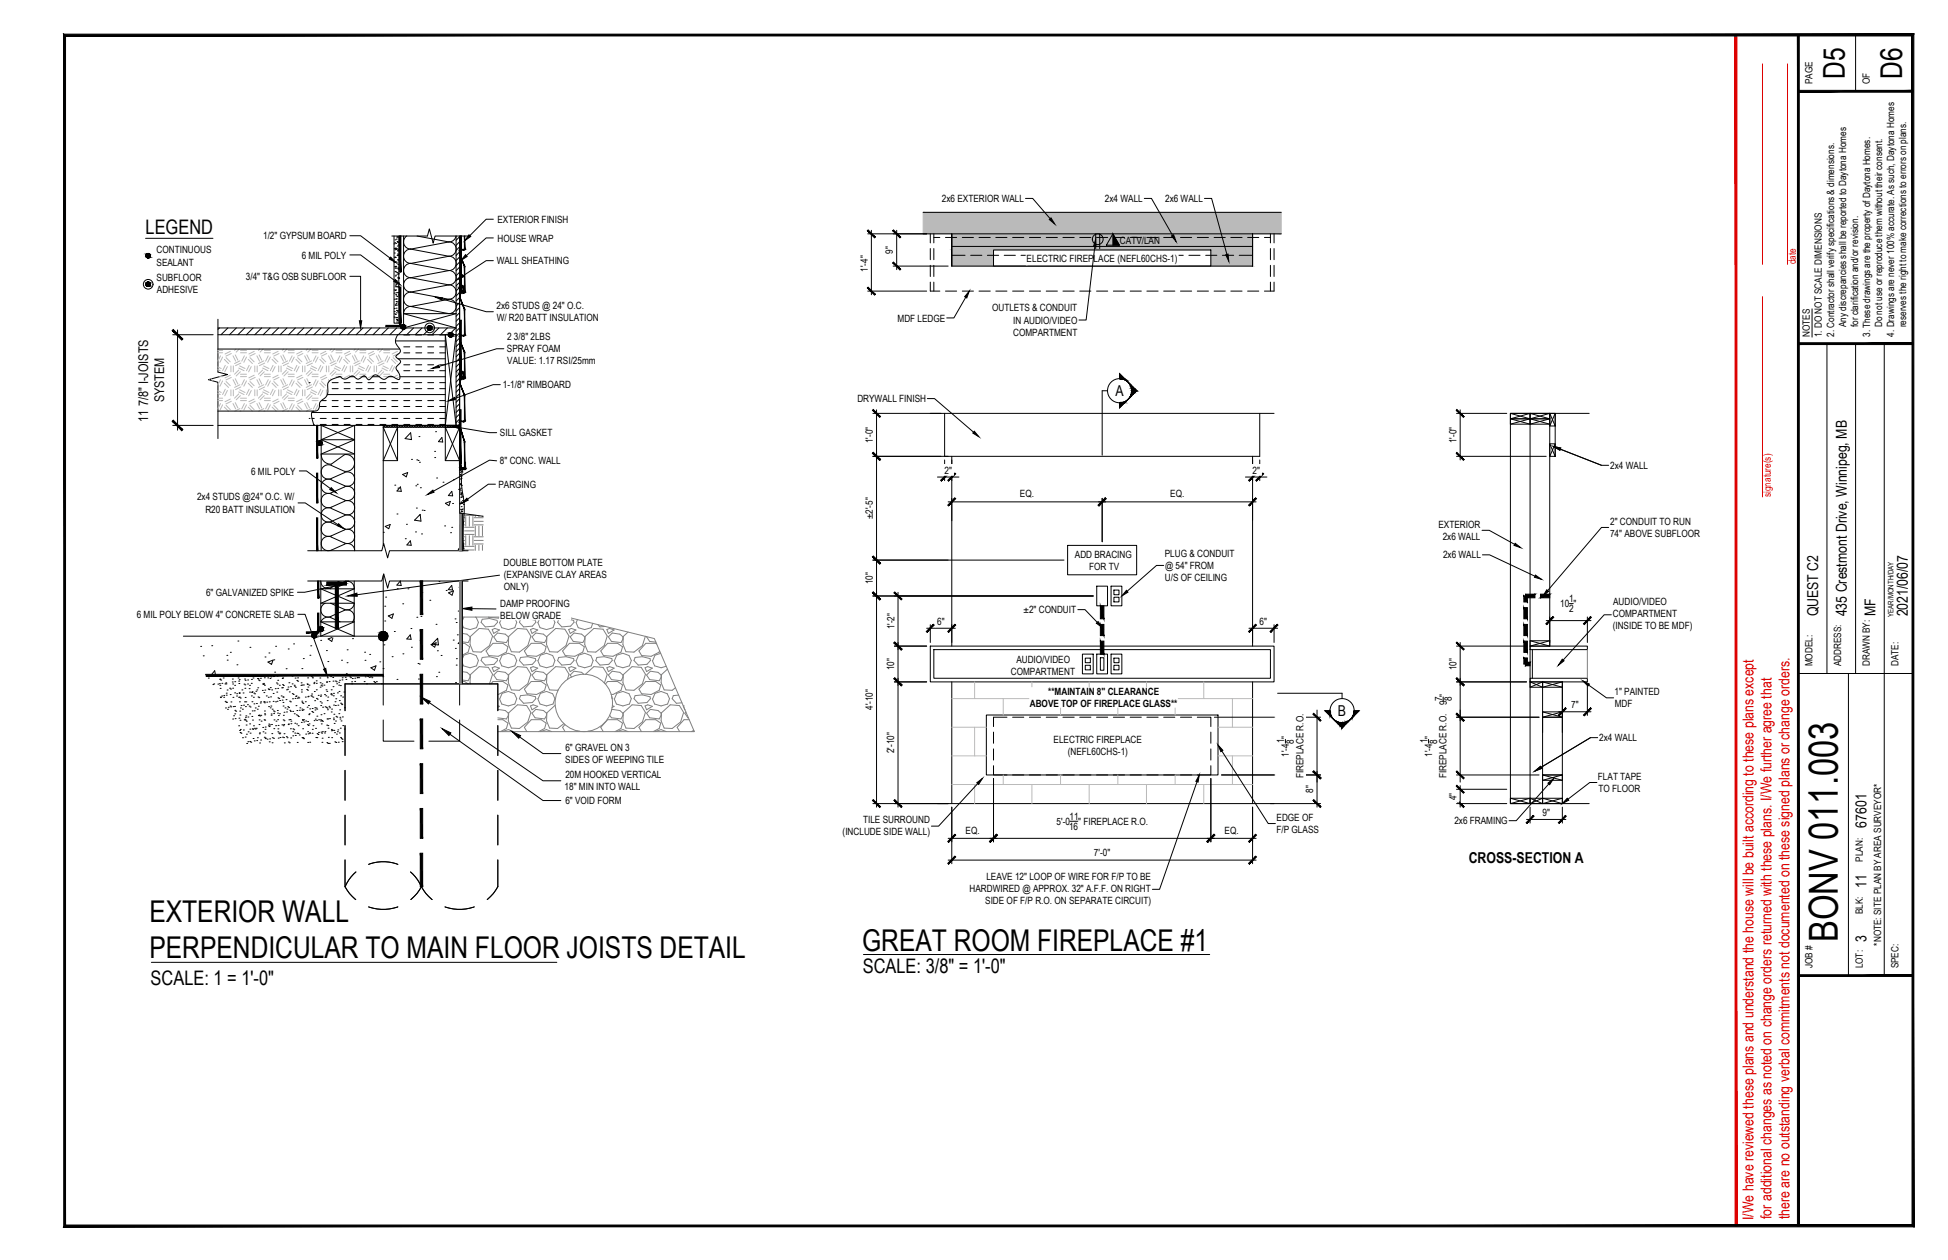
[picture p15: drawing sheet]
<svg xmlns="http://www.w3.org/2000/svg" width="432mm" height="279mm" viewBox="0 0 432 279" stroke-linecap="round" stroke-linejoin="round" font-family="sans-serif">
<defs><g id="words">
<text font-size="8.9" x="407.4" y="208.9" transform="rotate(-90 407.4 208.9)">BONV 011.003</text>
<g font-size="6.7">
<text x="408.9" y="17.5" transform="rotate(-90 408.9 17.5)">D5</text>
<text x="421.6" y="17.5" transform="rotate(-90 421.6 17.5)">D6</text>
<text x="33.1" y="204.4">EXTERIOR WALL</text>
<text x="33.1" y="212.4">PERPENDICULAR TO MAIN FLOOR JOISTS DETAIL</text>
<text x="191.1" y="210.8">GREAT ROOM FIREPLACE #1</text>
</g>
<g font-size="4.4">
<text x="32.3" y="51.9">LEGEND</text>
<text x="191.2" y="215.7">SCALE: 3/8&quot; = 1'-0&quot;</text>
<text x="33.4" y="218.3">SCALE: 1 = 1'-0&quot;</text>
</g>
<g font-size="3.3">
<text x="247.3" y="87.8">A</text>
<text x="403" y="136.7" transform="rotate(-90 403 136.7)">QUEST C2</text>
<text x="409.3" y="136.7" transform="rotate(-90 409.3 136.7)">435 Crestmont Drive, Winnipeg, MB</text>
<text x="415.7" y="136.7" transform="rotate(-90 415.7 136.7)">MF</text>
<text x="422.9" y="136.7" transform="rotate(-90 422.9 136.7)">2021/06/07</text>
<text x="296.6" y="158.8">B</text>
<text x="413.7" y="183.6" transform="rotate(-90 413.7 183.6)">67601</text>
<text x="325.6" y="191.4">CROSS-SECTION A</text>
<text x="413.7" y="196.9" transform="rotate(-90 413.7 196.9)">11</text>
<text x="413.7" y="208.9" transform="rotate(-90 413.7 208.9)">3</text>
</g>
<g font-size="3.3" fill="#d00">
<text x="388.7" y="270.5" transform="rotate(-90 388.7 270.5)">I/We have reviewed these plans and understand the house will be built according to these plans except</text>
<text x="392.7" y="270.3" transform="rotate(-90 392.7 270.3)">for additional changes as noted on change orders returned with these plans. I/We further agree that</text>
<text x="396.7" y="270.3" transform="rotate(-90 396.7 270.3)">there are no outstanding verbal commitments not documented on these signed plans or change orders.</text>
</g>
<g font-size="3">
<text x="36.4" y="89.2" transform="rotate(-90 36.4 89.2)">SYSTEM</text>
<text x="32.9" y="93.5" transform="rotate(-90 32.9 93.5)">11 7/8&quot; I-JOISTS</text>
</g>
<g font-size="2.2">
<text x="401.8" y="18.7" transform="rotate(-90 401.8 18.7)">PAGE</text>
<text x="414.5" y="18.7" transform="rotate(-90 414.5 18.7)">OF</text>
<text x="208.8" y="44.8">2x6 EXTERIOR WALL</text>
<text x="244.9" y="44.8">2x4 WALL</text>
<text x="258.3" y="44.8">2x6 WALL</text>
<text x="58.3" y="53.1">1/2&quot; GYPSUM BOARD</text>
<text x="110.3" y="49.4">EXTERIOR FINISH</text>
<text x="110.3" y="53.6">HOUSE WRAP</text>
<text x="34.7" y="56.2">CONTINUOUS</text>
<text x="34.7" y="58.9">SEALANT</text>
<text x="66.9" y="57.3">6 MIL POLY</text>
<text x="110.1" y="58.6">WALL SHEATHING</text>
<text x="197.9" y="56.3" transform="rotate(-90 197.9 56.3)">9&quot;</text>
<text x="227.6" y="58">ELECTRIC FIREPLACE (NEFL60CHS-1)</text>
<text x="248.2" y="54.2">CATV/LAN</text>
<text x="34.7" y="62.3">SUBFLOOR</text>
<text x="34.8" y="65">ADHESIVE</text>
<text x="54.5" y="62">3/4&quot; T&amp;G OSB SUBFLOOR</text>
<text x="192.3" y="60.3" transform="rotate(-90 192.3 60.3)">1'-4&quot;</text>
<text x="110.1" y="68.5">2x6 STUDS @ 24&quot; O.C.</text>
<text x="110.1" y="71.2">W/ R20 BATT INSULATION</text>
<text x="199" y="71.3">MDF LEDGE</text>
<text x="219.9" y="69.1">OUTLETS &amp; CONDUIT</text>
<text x="224.6" y="71.7">IN AUDIO/VIDEO</text>
<text x="112.4" y="75.4">2 3/8&quot; 2LBS</text>
<text x="224.6" y="74.4">COMPARTMENT</text>
<text x="401.2" y="74.8" transform="rotate(-90 401.2 74.8)">NOTES</text>
<text x="403.9" y="74.8" transform="rotate(-90 403.9 74.8)">1. DO NOT SCALE DIMENSIONS</text>
<text x="406.6" y="74.7" transform="rotate(-90 406.6 74.7)">2. Contractor shall verify specifications &amp; dimensions.</text>
<text x="409.2" y="72.6" transform="rotate(-90 409.2 72.6)">Any discrepancies shall be reported to Daytona Homes</text>
<text x="411.9" y="72.6" transform="rotate(-90 411.9 72.6)">for clarification and/or revision.</text>
<text x="414.5" y="74.7" transform="rotate(-90 414.5 74.7)">3. These drawings are the property of Daytona Homes.</text>
<text x="417.2" y="72.6" transform="rotate(-90 417.2 72.6)">Do not use or reproduce them without their consent.</text>
<text x="419.9" y="74.6" transform="rotate(-90 419.9 74.6)">4. Drawings are never 100% accurate. As such, Daytona Homes</text>
<text x="422.5" y="72.6" transform="rotate(-90 422.5 72.6)">reserves the right to make corrections to errors on plans.</text>
<text x="112.4" y="78.1">SPRAY FOAM</text>
<text x="112.4" y="80.7">VALUE: 1.17 RSI/25mm</text>
<text x="111.5" y="86.1">1-1/8&quot; RIMBOARD</text>
<text x="190" y="89.2">DRYWALL FINISH</text>
<text x="110.8" y="96.7">SILL GASKET</text>
<text x="193.4" y="98.3" transform="rotate(-90 193.4 98.3)">1'-0&quot;</text>
<text x="322.8" y="98.3" transform="rotate(-90 322.8 98.3)">1'-0&quot;</text>
<text x="55.7" y="105.2">6 MIL POLY</text>
<text x="110.8" y="103">8&quot; CONC. WALL</text>
<text x="209.4" y="105">2&quot;</text>
<text x="277.6" y="105">2&quot;</text>
<text x="356.9" y="104">2x4 WALL</text>
<text x="43.7" y="111">2x4 STUDS @24&quot; O.C. W/</text>
<text x="45.5" y="113.7">R20 BATT INSULATION</text>
<text x="110.5" y="108.2">PARGING</text>
<text x="226.1" y="110.3">EQ.</text>
<text x="259.4" y="110.3">EQ.</text>
<text x="193.4" y="115.1" transform="rotate(-90 193.4 115.1)">±2'-5&quot;</text>
<text x="318.8" y="117.1">EXTERIOR</text>
<text x="319.8" y="119.7">2x6 WALL</text>
<text x="356.9" y="119.1">74&quot; ABOVE SUBFLOOR</text>
<text x="356.9" y="116.4">2&quot; CONDUIT TO RUN</text>
<text x="111.6" y="125.4">DOUBLE BOTTOM PLATE</text>
<text x="238.3" y="123.8">ADD BRACING</text>
<text x="258.2" y="123.5">PLUG &amp; CONDUIT</text>
<text x="319.9" y="123.8">2x6 WALL</text>
<text x="111.7" y="128.1">(EXPANSIVE CLAY AREAS</text>
<text x="111.7" y="130.8">ONLY)</text>
<text x="193.4" y="129.6" transform="rotate(-90 193.4 129.6)">10&quot;</text>
<text x="241.4" y="126.5">FOR TV</text>
<text x="258.2" y="128.9">U/S OF CEILING</text>
<text x="258.2" y="126.2">@ 54&quot; FROM</text>
<text x="30.3" y="137">6 MIL POLY BELOW 4&quot; CONCRETE SLAB</text>
<text x="45.7" y="132.1">6&quot; GALVANIZED SPIKE</text>
<text x="110.9" y="134.5">DAMP PROOFING</text>
<text x="110.9" y="137.2">BELOW GRADE</text>
<text x="226.9" y="136">±2&quot; CONDUIT</text>
<text x="345.8" y="134.7">10 &quot;</text>
<text x="347.8" y="135.7">2</text>
<text x="347.9" y="133.6">1</text>
<text x="357.5" y="136.9">COMPARTMENT</text>
<text x="357.6" y="134.2">AUDIO/VIDEO</text>
<text x="198.3" y="139.6" transform="rotate(-90 198.3 139.6)">1'-2&quot;</text>
<text x="207.8" y="138.5">6&quot;</text>
<text x="279.2" y="138.5">6&quot;</text>
<text x="357.5" y="139.5">(INSIDE TO BE MDF)</text>
<text x="198.2" y="148.6" transform="rotate(-90 198.2 148.6)">10&quot;</text>
<text x="224.1" y="149.7">COMPARTMENT</text>
<text x="225.3" y="147">AUDIO/VIDEO</text>
<text x="322.8" y="148.6" transform="rotate(-90 322.8 148.6)">10&quot;</text>
<text x="401.8" y="147.8" transform="rotate(-90 401.8 147.8)">MODEL:</text>
<text x="408.1" y="147.8" transform="rotate(-90 408.1 147.8)">ADDRESS:</text>
<text x="414.5" y="147.8" transform="rotate(-90 414.5 147.8)">DRAWN BY:</text>
<text x="420.8" y="147.8" transform="rotate(-90 420.8 147.8)">DATE:</text>
<text x="232.4" y="154.1">**MAINTAIN 8&quot; CLEARANCE</text>
<text x="319.6" y="155.5" transform="rotate(-90 319.6 155.5)">7</text>
<text x="321.8" y="155.5" transform="rotate(-90 321.8 155.5)">8</text>
<text x="357.9" y="154.2">1&quot; PAINTED</text>
<text x="193.4" y="157.5" transform="rotate(-90 193.4 157.5)">4'-10&quot;</text>
<text x="228.3" y="156.8">ABOVE TOP OF FIREPLACE GLASS**</text>
<text x="320.7" y="156.4" transform="rotate(-90 320.7 156.4)">9 &quot;</text>
<text x="348.3" y="157">7&quot;</text>
<text x="357.9" y="156.9">MDF</text>
<text x="125.3" y="166.6">6&quot; GRAVEL ON 3</text>
<text x="198.2" y="167" transform="rotate(-90 198.2 167)">2'-10&quot;</text>
<text x="233.5" y="164.7">ELECTRIC FIREPLACE</text>
<text x="236.7" y="167.4">(NEFL60CHS-1)</text>
<text x="284.7" y="164.8" transform="rotate(-90 284.7 164.8)">1</text>
<text x="285.7" y="167.8" transform="rotate(-90 285.7 167.8)">1'-4 &quot;</text>
<text x="286.8" y="164.9" transform="rotate(-90 286.8 164.9)">8</text>
<text x="316.4" y="164.8" transform="rotate(-90 316.4 164.8)">1</text>
<text x="317.5" y="167.8" transform="rotate(-90 317.5 167.8)">1'-4 &quot;</text>
<text x="318.5" y="164.9" transform="rotate(-90 318.5 164.9)">8</text>
<text x="354.5" y="164.4">2x4 WALL</text>
<text x="125.3" y="169.2">SIDES OF WEEPING TILE</text>
<text x="125.3" y="172.6">20M HOOKED VERTICAL</text>
<text x="288.9" y="172.6" transform="rotate(-90 288.9 172.6)">FIREPLACE R.O.</text>
<text x="320.7" y="172.6" transform="rotate(-90 320.7 172.6)">FIREPLACE R.O.</text>
<text x="354.2" y="173">FLAT TAPE</text>
<text x="125.2" y="175.3">18&quot; MIN INTO WALL</text>
<text x="125.3" y="178.3">6&quot; VOID FORM</text>
<text x="291.1" y="175.8" transform="rotate(-90 291.1 175.8)">8&quot;</text>
<text x="322.9" y="177.4" transform="rotate(-90 322.9 177.4)">4&quot;</text>
<text x="354.3" y="175.6">TO FLOOR</text>
<text x="186.8" y="185.1">(INCLUDE SIDE WALL)</text>
<text x="191.3" y="182.4">TILE SURROUND</text>
<text x="214" y="184.9">EQ.</text>
<text x="234.2" y="182.9">5'-0</text>
<text x="237" y="184">16</text>
<text x="237.1" y="181.8">11</text>
<text x="239" y="182.9">&quot; FIREPLACE R.O.</text>
<text x="271.4" y="184.9">EQ.</text>
<text x="283" y="182.1">EDGE OF</text>
<text x="283" y="184.8">F/P GLASS</text>
<text x="322.4" y="182.8">2x6 FRAMING</text>
<text x="341.9" y="180.9">9&quot;</text>
<text x="242.5" y="189.9">7'-0&quot;</text>
<text x="412.9" y="191" transform="rotate(-90 412.9 191)">PLAN:</text>
<text x="214.9" y="197.8">HARDWIRED @ APPROX. 32&quot; A.F.F. ON RIGHT</text>
<text x="218.6" y="195.1">LEAVE 12&quot; LOOP OF WIRE FOR F/P TO BE</text>
<text x="218.4" y="200.5">SIDE OF F/P R.O. ON SEPARATE CIRCUIT)</text>
<text x="412.9" y="202.8" transform="rotate(-90 412.9 202.8)">BLK:</text>
<text x="417" y="209.7" transform="rotate(-90 417 209.7)">*NOTE: SITE PLAN BY AREA SURVEYOR*</text>
<text x="401.8" y="214.7" transform="rotate(-90 401.8 214.7)">JOB #</text>
<text x="412.9" y="214.7" transform="rotate(-90 412.9 214.7)">LOT:</text>
<text x="420.8" y="214.7" transform="rotate(-90 420.8 214.7)">SPEC:</text>
</g>
<g font-size="2.2" fill="#d00">
<text x="398.1" y="58.6" transform="rotate(-90 398.1 58.6)">date</text>
<text x="392.5" y="110.2" transform="rotate(-90 392.5 110.2)">signature(s)</text>
</g>
<text font-size="1.7" x="419.7" y="136.8" transform="rotate(-90 419.7 136.8)">YEAR/MONTH/DAY</text>
</g></defs>
<!-- layer: 0 -->
<g fill="none" stroke="#000" stroke-width=".22">
<path d="M411.3 7.8v12.4M32.3 52.8h14.9M77.5 52.3h2.4l6.6 4.9M77.5 56.5h2.4l7.6 5.7M86.9 52.3h7.8l.5-1.5 .8 3.1 .4-1.6h7.9M87.3 54.1h.1M87.3 58.1h.1M87.3 52.3v19.4h1.1v-19.4M87.4 55.1h.1M87.4 56.1h.1M87.4 57.1h.1M87.5 58.2h.1"/>
<path d="M87.5 53.8h.1M87.5 57h.1M87.5 59.2h.1M87.5 55.4h.1M87.5 59.1h.1M87.6 59.5h.1M87.6 53.2h.1M87.6 55.1h.1M87.6 57.1h.1M87.7 55h.1M87.7 59h.1M87.7 55.2h.1"/>
<path d="M87.7 54h.1M87.7 59.1h.1M87.8 58.1h.1M87.8 55.3h.1M87.8 59.5h.1M87.8 53h.1M87.9 55.2h.1M87.9 58.3h.1M88 52.6h.1M88 52.5h.1M88 56.7h.1M88 53.5h.1"/>
<path d="M88.1 54.6h.1M88.1 56.3h.1M88.1 53.7h.1M88.1 55.6h.1M88.1 56.6h.1M88.2 57.6h.1M88.2 58.6h.1M88.2 53.8h.1M88.2 55.3h.1M88.2 59.6h.1M88.2 59.7h.1M88.2 52.5h.1"/>
<path d="M88.3 59.4h.1M88.3 57.7h.1M88.3 56.7h.1M88.3 54.3h.1M88.3 56.5h.1M88.3 59.6h.1M89.5 52.3v20.4l11.6-3.2h-11.6M90.2 52.3a1.6 1.6 0 0 0-.7 1.8 1.6 1.6 0 0 0 1.6 1.1M91 58.4l8.5 1.6M91 55.2l8.5 1.6M91.1 58.4a1.6 1.6 0 0 0-1.6 1.6 1.6 1.6 0 0 0 1.6 1.6M91.1 55.2a1.6 1.6 0 0 0-1.6 1.6 1.6 1.6 0 0 0 1.6 1.6"/>
<path d="M92.4 52.3l7.1 1.4M99.5 56.8l-8.5 1.6M99.5 53.7l-8.5 1.5M99.5 60a1.6 1.6 0 0 1 1.6 1.6 1.6 1.6 0 0 1-1.6 1.6M99.5 56.8a1.6 1.6 0 0 1 1.6 1.6 1.6 1.6 0 0 1-1.6 1.6M99.5 53.6a1.6 1.6 0 0 1 1.6 1.6 1.6 1.6 0 0 1-1.6 1.6M99.5 53.7a1.6 1.6 0 0 0 1.6-1.4v21.9M101.9 52.3v69.8M101.9 52.5l-.8 .8M101.9 53.6l-.8 .8M101.9 54.7l-.8 .8M101.9 55.9l-.8 .8"/>
<path d="M101.9 57l-.8 .8M101.9 58.1l-.8 .8M101.9 59.2l-.8 .8M102 52.3h.3M109.4 57.8h-1.6l-5.1 3.3M109.4 48.6h-1.6l-3.7 3.7M109.4 52.8h-1.6l-4.4 3.9M211 56.6h2.9M215.2 56.6h2.4M218.9 56.6h2.5M222.6 56.6h2.5M226.3 56.6h2.5"/>
<path d="M230 56.6h2.5M233.8 56.6h2.4M237.5 56.6h2.5M241.2 56.6h2.5M244.9 56.6h2.5M248.7 56.6h2.4M252.4 56.6h2.5M256.1 56.6h2.5M259.8 56.6h2.5M263.5 56.6h2.5M267.3 56.6h2.4M271 56.6h2.5"/>
<path d="M274.7 56.6h3M38.3 74.2h9M39.4 73.2v22.2M48.3 77.4h40.3M48.3 74.2h52.8M48.3 70.8v11.7l2.1 .6-4.2 1.1 2.1 .6v12.5M48.6 72.7l-.3 .3M50.5 72.7l-1.5 1.5M52.4 72.7l-1.5 1.5M54.3 72.7l-1.6 1.5M56.1 72.7l-1.5 1.5M58 72.7l-1.5 1.5"/>
<path d="M59.9 72.7l-1.6 1.5M61.8 72.7l-1.6 1.5M63.6 72.7l-1.5 1.5M65.5 72.7l-1.5 1.5M67.4 72.7l-1.6 1.5M69.2 72.7l-1.5 1.5M71.1 72.7l-1.5 1.5M73 72.7l-1.6 1.5M74.8 72.7l-1.5 1.5M76.7 72.7l-1.5 1.5M77.5 61.3h2.4v9.8M78.6 72.7l-1.5 1.5"/>
<path d="M80.5 72.7l-1.6 1.5M82.3 72.7l-1.5 1.5M84.2 72.7l-1.5 1.5M86.1 72.7l-1.6 1.5M87.3 70.3h.1M87.4 62.2h.1M87.4 65h.1M87.4 64.3h.1M87.4 69.1h.1M87.4 68.4h.1M87.4 66.4h.1M87.4 69.6h.1"/>
<path d="M87.4 70.5h.1M87.5 62.3h.1M87.6 60.2h.1M87.6 61.2h.1M87.6 64.4h.1M87.6 63.6h.1M87.6 67.6h.1M87.6 62.2h.1M87.6 67.7h.1M87.6 63.2h.1M87.6 69.7h.1M87.7 75.6h11"/>
<path d="M87.7 64.3h.1M87.7 65.3h.1M87.7 61h.1M87.7 60.3h.1M87.7 62.9h.1M87.7 66.3h.1M87.8 67.3h.1M87.8 65.6h.1M87.8 64.9h.1M87.8 66.9h.1M87.8 68.3h.1M87.8 62.2h.1"/>
<path d="M87.8 63h.1M87.8 69.4h.1M87.8 66.3h.1M87.8 70.9h.1M87.8 68.8h.1M87.9 70.4h.1M87.9 63.6h.1M87.9 70.8h.1M87.9 67.7h.1M87.9 66.9h.1M87.9 71.4h.1M87.9 72.7l-1.5 1.5"/>
<path d="M88 60.4h.1M88 63.6h.1M88 70.9h.1M88 65.8h.1M88 68.9h.1M88 60.8h.1M88.1 71.1h.1M88.1 64.9h.1M88.1 69h.1M88.1 61.6h.1M88.2 74.3a2 2 0 0 0 .3 3l.2 .4a1.68 1.68 0 0 1-.9 1.3l1 1.2-.6 .7a.79 .79 0 0 0-.1 1.4 1.48 1.48 0 0 1 .4 1.9l-.3-.1a2.16 2.16 0 0 0-2.2-.5 1.18 1.18 0 0 1-2-.1 .87 .87 0 0 0-1.5 .1l-.3 .3a.56 .56 0 0 1-.6 .3 .56 .56 0 0 1-.4-.6l-.4-.3-.5 .2a1.01 1.01 0 0 1-.9 .6 1.01 1.01 0 0 1-.9-.6l-.4-.2-.3 .1a1.44 1.44 0 0 1-2.1 .4l-.4-.3-1.2 .4a1.83 1.83 0 0 0-1.4 2.5 2.35 2.35 0 0 1-1.5 2.5l-.3 .5a1.37 1.37 0 0 1-1.3 1.8 .82 .82 0 0 0-.5 1.2l.5 1.9M88.2 66.9h.1"/>
<path d="M88.2 61.5h.1M88.2 79.6h10.5M88.3 60.7h.1M88.3 63.5h.1M88.3 61.7h.1M88.3 65.4h.1M88.3 62.7h.1M88.3 67.6h.1M88.3 61.6h.1M88.4 63.7h.1M88.4 64.8h.1M88.4 67.4h.1"/>
<path d="M88.4 69h.1M88.4 61.8h.1M88.4 65h.1M88.4 69.3h.1M89.5 69.5l11.6 3.2h-52.8M89.5 74.3h1.3M89.5 78.2h1.3M89.5 76.9h1.3M89.8 72.7l-1.5 1.5M91 61.6l8.5 1.6M91.1 64.8a1.6 1.6 0 0 0-1.6 1.6 1.6 1.6 0 0 0 1.6 1.6 1.56 1.56 0 0 0-1.6 1.5M91.1 61.6a1.6 1.6 0 0 0-1.6 1.6 1.6 1.6 0 0 0 1.6 1.6"/>
<path d="M91.7 72.7l-1.5 1.5M92.2 74.3h1.3M92.2 78.2h1.3M92.2 76.9h1.3M93.5 72.7l-1.5 1.5M94.8 74.3h1.3M94.8 78.2h1.3M94.8 76.9h1.3M95.4 72.7l-1.5 1.5M97.3 72.7l-1.5 1.5M97.5 74.3h1.2M97.5 78.2h1.2"/>
<path d="M97.5 76.9h1.2M98 66.3l9.8 2.8h1.6M98.7 74.2h2.4v20.1h-2.4zM98.7 74.2l2.4 20.1-.4 .4M99.2 72.7l-1.6 1.5M99.5 63.2l-8.5 1.6M99.5 60l-8.5 1.6M99.5 63.2a1.6 1.6 0 0 1 1.6 1.6 1.6 1.6 0 0 1-1.6 1.6 1.6 1.6 0 0 1 1.6 1.5 1.6 1.6 0 0 1-1.6 1.6l-8.5-1.5 8.5-1.6-8.5-1.6M101 72.7l-1.5 1.5M101.1 74.2l-2.4 20.1M101.9 60.4l-.8 .7M101.9 61.5l-.8 .8"/>
<path d="M101.9 62.6l-.8 .8M101.9 63.7l-.8 .8M101.9 64.8l-.8 .8M101.9 66l-.8 .8M101.9 67.1l-.8 .8M101.9 68.2l-.8 .8M101.9 69.3l-.8 .8M101.9 70.5l-.8 .7M101.9 71.6l-.8 .8M101.9 72.7l-.8 .8M101.9 73.8l-.8 .8M101.9 74.9l-.8 .8"/>
<path d="M101.9 76.1l-.8 .8M101.9 77.2l-.8 .8M101.9 78.3l-.8 .8M101.9 79.4l-.8 .8M111.7 77.3h-1.6l-12.8 4M401.7 68.5v6.3M405 76.2v73.1M411.3 76.2v73.1M417.7 76.2v140.1M38.3 94.3h9M48.3 91.2h21.3M48.3 94.3h53.6h-17v26.7"/>
<path d="M68.5 84.9h.1M68.5 92.8h.1M69.1 91.5h29.6M69.2 92.8h.5M69.5 94.1h.2M70.2 94.3h.2M71 90.1h1.3M71 94.1h1.3M71 92.8h1.3M71.2 97.5h7.4M71.3 88.8h1M72.6 87.5h26.1"/>
<path d="M73.6 86.2h1.4M73.6 90.1h1.4M73.6 94.1h1.4M73.6 84.9h1.4M73.6 88.8h1.4M73.6 92.8h1.4M75.2 83.5h.2M76.3 86.2h1.3M76.3 90.1h1.3M76.3 94.1h1.3M76.3 84.9h1.3M76.3 88.8h1.3"/>
<path d="M76.3 92.8h1.3M77.6 83.5h.9M78.9 86.2h1.3M78.9 90.1h1.3M78.9 94.1h1.3M78.9 84.9h1.3M78.9 88.8h1.3M78.9 92.8h1.3M80.3 83.5h.8M81.6 86.2h1.3M81.6 90.1h1.3M81.6 94.1h1.3"/>
<path d="M81.6 84.9h1.3M81.6 88.8h1.3M81.6 92.8h1.3M82.6 83.5h1.5M84.2 86.2h1.3M84.2 90.1h1.3M84.2 94.1h1.3M84.2 84.9h1.3M84.2 88.8h1.3M84.2 92.8h1.3M85 94.3l.4 .4M85.4 94.3l-.4 .4"/>
<path d="M85.6 94.3l.4 .4M85.9 94.3l-.3 .4M86.2 94.3l.4 .4M86.2 83.5h.8M86.5 94.3l-.4 .4M86.7 94.3l.4 .4M86.9 86.2h1.3M86.9 90.1h1.3M86.9 94.1h1.3M86.9 84.9h1.3M86.9 88.8h1.3M86.9 92.8h1.3"/>
<path d="M87.1 94.3l-.4 .4M87.3 94.3l.4 .4M87.6 94.3l-.4 .4M87.8 94.3l.4 .4M88.1 82.2h.1M88.1 94.7v7.4h-3.2zM88.2 94.3l-.4 .4M88.4 94.3l.4 .4M88.7 83.5h10M88.8 94.3l-.4 .4M89 94.3l.4 .4M89.3 94.3l-.4 .4"/>
<path d="M89.5 82.2h1.3M89.5 86.2h1.3M89.5 90.1h1.3M89.5 94.1h1.3M89.5 80.9h1.3M89.5 84.9h1.3M89.5 88.8h1.3M89.5 92.8h1.3M89.5 94.3l.4 .4M89.9 94.3l-.4 .4M90.1 94.3l.4 .4M90.5 94.3l-.4 .4"/>
<path d="M90.6 94.3l.4 .4M91 94.3l-.4 .4M91 96l.2 1.5-1.4-.2zM91.2 94.3l.4 .4M91.6 94.3l-.4 .4M91.8 94.3l.4 .4M92.1 94.3l-.4 .4M92.2 82.2h1.3M92.2 86.2h1.3M92.2 90.1h1.3M92.2 94.1h1.3M92.2 80.9h1.3"/>
<path d="M92.2 84.9h1.3M92.2 88.8h1.3M92.2 92.8h1.3M92.3 94.3l.4 .4M92.7 94.3l-.4 .4M92.9 96.8h.1M92.9 94.3l.4 .4M93.2 94.3l-.4 .4M93.5 94.3l.4 .4M93.8 94.3l-.4 .4M94 94.3l.4 .4M94.4 94.3l-.4 .4"/>
<path d="M94.6 94.3l.4 .4M94.8 82.2h1.3M94.8 86.2h1.3M94.8 90.1h1.3M94.8 94.1h1.3M94.8 80.9h1.3M94.8 84.9h1.3M94.8 88.8h1.3M94.8 92.8h1.3M94.9 94.3l-.4 .4M95.1 94.3l.4 .4M95.5 94.3l-.4 .4"/>
<path d="M95.7 94.3l.4 .4M96.3 94.3l.4 .4M96.5 95.7h.1M96.6 94.3l-.4 .4M96.8 94.3l.4 .4M97.2 94.3l-.4 .4M97.4 94.3l.4 .4M97.5 82.2h1.2M97.5 86.2h1.2M97.5 90.1h1.2M97.5 94.1h1.2M97.5 80.9h1.2"/>
<path d="M97.5 84.9h1.2M97.5 88.8h1.2M97.5 92.8h1.2M97.7 94.3l-.3 .4M97.9 94.3l.4 .4M97.9 97l.2 1-.9-.1zM98.3 94.3l-.4 .4M98.5 94.3l.4 .4M98.7 94.7l3.2 7.4h-3.2zM98.9 94.3l-.4 .4M99.1 94.3l.4 .4M99.4 94.3l-.4 .4"/>
<path d="M99.6 94.3l.4 .4M100 94.3l-.4 .4M100.2 94.3l.4 .4M100.5 94.3l-.4 .4M100.8 94.3l.3 .4M101.3 94.3l.4 .4M101.7 94.3l-.4 .4M101.9 94.3h-5.8l-.4 .4M101.9 94.7h-.1M101.9 80.6l-.8 .8M101.9 81.7l-.8 .8M101.9 82.8l-.8 .8"/>
<path d="M101.9 83.9l-.8 .8M101.9 85l-.8 .8M101.9 86.2l-.8 .8M101.9 87.3l-.8 .8M101.9 88.4l-.8 .8M101.9 89.5l-.8 .8M101.9 90.7l-.8 .8M101.9 91.8l-.8 .8M101.9 92.9l-.8 .8M101.9 94l-.3 .3M101.9 94.8l6.6 1.1h1.6M110.9 85.3h-1.6l-8.5 3.1"/>
<path d="M66.1 111.5h1.6l7.2 4.8M66.3 104.4h1.6l5.3 3.9M71.2 100.7h7.4l-7.4-3.2 7.4-3.2v27.8M71.2 100.7l7.4-3.2-7.4-3.2v27.8M71.2 100.7a2.08 2.08 0 0 0 2.2 2.2l3-2.1M73.4 115.9l3.3 1.5M73.4 115.9a1.6 1.6 0 0 0-2.2 1.5 1.6 1.6 0 0 0 2.2 1.4l3-1.3M73.4 106.4a1.6 1.6 0 0 0-2.2 1.4 1.6 1.6 0 0 0 2.2 1.5l3-1.3M73.4 112.7a1.6 1.6 0 0 0-2.2 1.5 1.6 1.6 0 0 0 2.2 1.4l3-1.3a1.59 1.59 0 0 1 2.2 1.1 1.59 1.59 0 0 1-1.6 2M76.4 111.2l-3 1.3M76.4 108a1.6 1.6 0 0 1 2.2 1.4 1.6 1.6 0 0 1-2.2 1.5l-3-1.3a1.59 1.59 0 0 0-2.2 1.4 1.59 1.59 0 0 0 2.2 1.5M76.4 111.1a1.6 1.6 0 0 1 2.2 1.5 1.6 1.6 0 0 1-2.2 1.4l-3-1.3"/>
<path d="M76.4 117.5a1.6 1.6 0 0 1 2.2 1.4 1.6 1.6 0 0 1-2.2 1.5l-3-1.3a1.59 1.59 0 0 0-2.2 1.4 1.59 1.59 0 0 0 2.2 1.5l3-1.3M76.4 100.8a1.88 1.88 0 0 1 2.2 1.9 1.88 1.88 0 0 1-2.2 1.8l-3-1.3a1.6 1.6 0 0 0-2.2 1.5 1.6 1.6 0 0 0 2.2 1.4l3-1.3a1.59 1.59 0 0 1 2.2 1.4 1.59 1.59 0 0 1-2.2 1.5l-3-1.3M85 118h.1M85.4 116.7l1.1-.4-.3 1zM87.5 107.6h.1M88 114h.1M88.1 102.1l-3.2-7.4h17l-3.2 7.4M88.2 108.2h.1M88.8 108l.1 1-.9-.1zM89.2 105.2l1.2-.4-.3 .9zM89.8 119.5h.1M90.1 116.3h.1"/>
<path d="M91 119.9l.2 1-1-.1zM91.2 101.9h.1M92.1 118h.1M92.2 107.7h.1M92.3 112.7h.1M92.4 102h.1M92.5 107.4h.1M92.7 102.1h.1M93 102.5h.1M93.1 114.1l.2 1.5-1.4-.2zM93.2 108.2h.1M93.4 118.4h.1"/>
<path d="M93.6 113.1h.1M94 113.2h.1M96.3 100.1h.1M96.4 101.5h.1M96.8 106h.1M98.2 106.9h.1M98.6 116.6h.1M98.7 111.6l1.1-.4-.3 .9zM99.9 118.1h.1M100.1 116.9h.1M100.1 109l.2 1-.9-.1zM100.3 111.6h.1"/>
<path d="M100.5 106.4h.1M101.6 108.5h.1M101.9 108.5h.1M101.9 111.6h.1M101.9 118.8h.1M101.9 104.2h.1M101.9 113.8h.1M102 107.5h.1M102 117h.1M102 105.2h.1M102 104.7h.1M102 106.2h.1"/>
<path d="M102 111.6h.1M102 119.1h.1M102 108.8h.1M102 104.4h.1M102.1 107.2h.1M102.1 115.7h.1M102.1 108.3h.1M102.1 112.9h.1M102.1 119.8h.1M102.1 109.7h.1M102.1 105.5h.1M102.1 109.3h.1"/>
<path d="M102.1 117h.1M102.1 107.5h.1M102.2 110.3h.1M102.2 115h.1M102.2 109.4h.1M102.2 111.3h.1M102.2 105.6h.1M102.2 106.1h.1M102.2 111.4h.1M102.2 112.3h.1M102.2 113.3h.1M102.2 113.4h.1"/>
<path d="M102.2 110.2h.1M102.3 104.5h.1M102.3 107.7h.1M102.3 109.5h.1M102.3 114.4h.1M102.3 114.3h.1M102.3 115.3h.1M102.3 115.4h.1M102.3 117.2h.1M102.3 118.4h.1M102.3 109.8h.1M102.3 113h.1"/>
<path d="M102.3 113.4h.1M102.3 116.4h.1M102.3 119.2h.1M102.4 115.1h.1M102.4 117.4h.1M102.4 118.3h.1M102.4 118.5h.1M102.4 104.7h.1M102.5 119.5h.1M102.5 112.9h.1M102.5 110.1h.1M102.5 111h.1"/>
<path d="M102.5 104.1l-.1 .6a17.5 17.5 0 0 0 .5 6.6l-.1 3.6a34.3 34.3 0 0 0 0 7.2M102.7 111.5h.1M102.7 111.9h.1M109.8 107.4h-1.6l-4.6 3.3M110.1 102.2l-1.6-.2-12.4 6.9M66 136.2h1.6l4.4 12.1M68.2 128.8h16.4l.5-1.6 .8 3.2 .4-1.6h17.5M68.2 122.1h16.4l.5-1.6 .8 3.2 .4-1.6h17.5M70.4 139.7h.3M71.1 133.8h7.4a1.6 1.6 0 0 1-2.2 1.3M72.1 133.8a1.6 1.6 0 0 0-.9 2.1 1.6 1.6 0 0 0 2.2 .8M72.1 130.6h1.3"/>
<path d="M73.3 137l2.1 .9M73.4 137a1.73 1.73 0 0 0-2.3 .9M73.4 130.3a1.6 1.6 0 0 1-2.3-1.5v12.3l7.4-3.2h-7.4M73.4 133.8l2.9 1.3M75.2 129.7l-7.7 1.6h-1.6M76.3 135.4l-3 1.3M76.3 129l-3 1.3M76.3 135.4a1.6 1.6 0 0 1 1.9 .5 1.6 1.6 0 0 1-.1 2M76.3 129a1.6 1.6 0 0 1 2.2 1.6M76.4 120.7a1.6 1.6 0 0 1 2.2 1.4M76.5 128.8h.8M78.5 128.8v12.3l-7.4-3.2"/>
<path d="M78.5 130.6h-7.4l7.4 3.1M78.5 130.6l-7.3 3.1M84.9 127.7v28.7M85.3 137.7h.1M85.3 134.4h.1M85.5 132.4h.1M86.1 136.6l1.1-.5-.3 1zM88.1 130.5h.1M88.7 128.8l.2 1-.9-.1zM89.3 133.9h.1M90.4 130.6h.1M91.1 139.4h.1"/>
<path d="M92.4 136.9h.1M93.2 128.8h.5M93.3 136.7h.1M93.5 131.4h.1M95.3 133.1h.1M96.7 138.4h.1M97.3 129h.1M98.9 130.9h.1M99.4 131.5l1.1-.5-.3 1zM100.1 129.8l.2 1-.9-.1zM100.9 137.2h.1M101.1 138h.1"/>
<path d="M101.6 135.5h.1M101.8 130.2h.1M101.9 128.8v27.6M101.9 121.5l-.3 .3h.3M102.1 121.2h.1M102.2 120.3h.1M102.4 121.1h.1M102.4 120.4h.1M102.5 120.5h.1M102.5 121.2h.1M102.5 121.5h.1M102.6 121.1h.1"/>
<path d="M102.6 121.6h.1M104.6 135h5.3M110.7 127.5l-31.6 4.4M236.7 120.9h15.3v6.6h-15.3zM243.1 130h2.4v4.3h-2.4zM246.3 130h2.4v4.3h-2.4zM246.9 130.8h1.1v1.1h-1.1zM246.9 132.4h1.1v1.1h-1.1zM338.2 131.8v.8M40.6 141.1h44.3M44.5 143.3h.1M45 145.4h.1"/>
<path d="M45.5 149.5h39.4M46.2 150.4h.1M46.9 143.2h.1M46.9 149.5l.7-.8 .1 .8M47.2 151.8h.1M47.4 151.7h.1M48.3 151.7h.1M48.6 151.6h.1M48.7 150.6h.1M48.7 152h.1M48.8 152.6h.1M48.8 154.6h.1"/>
<path d="M48.9 154.7h.1M48.9 150.8h.1M49.1 154.3h.1M49.2 151.5h.1M49.5 150.3h.1M49.6 154.6h.1M49.6 154.2h.1M49.9 151.7h.1M49.9 155.5h.1M50 157h.1M50 151.4h.1M50.1 151.7h.1"/>
<path d="M50.1 155.7h.1M50.2 153.7h.1M50.2 154.1h.1M50.2 155.7h.1M50.3 145.3h.1M50.3 153h.1M50.4 146.4h.1M50.4 157.3h.1M50.6 156.8h.1M50.9 152.6h.1M51 156.6h.1M51 154h.1"/>
<path d="M51.1 144.6h.1M51.1 152.8h.1M51.1 156.8h.1M51.2 155.7h.1M51.5 151.2h.1M51.5 150.6h.1M51.6 152.6h.1M51.6 159.4h.1M51.6 151.7h.1M51.6 154.6h.1M51.7 156.7h.1M51.8 158.7h.1"/>
<path d="M52 156.6h.1M52 152h.1M52 153.6h.1M52 151.2h.1M52 158.3h.1M52.1 157.5h.1M52.1 159.4h.1M52.1 149.9h.1M52.2 157.7h.1M52.4 154.3h.1M52.5 153.8h.1M52.5 147.4h.1"/>
<path d="M52.7 142.1h.1M52.8 150.3h.1M52.9 154.6h.1M52.9 151h.1M52.9 151.6h.1M53 159.3h.1M53 153.6h.1M53 153.8h.1M53 150.7h.1M53.1 155.6h.1M53.1 154.6h.1M53.1 157.7h.1"/>
<path d="M53.2 158.6h.1M53.2 159.7h.1M53.3 154.8h.1M53.3 157h.1M53.4 156.5h.1M53.6 153h.1M53.7 157.3h.1M53.9 153.7h.1M54 156.4h.1M54.1 151.7h.1M54.1 159.6h.1M54.2 155.6h.1"/>
<path d="M54.2 150.6h.1M54.2 159.5h.1M54.3 152.6h.1M54.3 151.9h.1M54.3 154.7h.1M54.3 150.8h.1M54.4 156.7h.1M54.4 159.1h.1M54.4 159.7h.1M54.5 158.7h.1M54.5 155.6h.1M54.6 159.9h.1"/>
<path d="M54.8 156.3h.1M54.9 151.7h.1M54.9 150.8h.1M55 159h.1M55.2 152.7h.1M55.2 156.6h.1M55.3 153.5h.1M55.3 152h.1M55.3 158.3h.1M55.4 143.5h.1M55.4 156.8h.1M55.7 151.5h.1"/>
<path d="M55.7 154.3h.1M55.7 150.7h.1M55.8 153.6h.1M55.8 158.9h.1M55.8 155.6h.1M55.9 153.4h.1M55.9 157.6h.1M56 159.7h.1M56.1 150.3h.1M56.2 154.6h.1M56.2 149.8h.1M56.2 153.7h.1"/>
<path d="M56.3 156.1h.1M56.4 157.6h.1M56.4 153.9h.1M56.6 157h.1M56.7 153.3h.1M56.8 156h.1M56.9 153h.1M57 157.3h.1M57.1 150.5h.1M57.1 152.5h.1M57.2 150.5h.1M57.2 154.6h.1"/>
<path d="M57.3 156.6h.1M57.3 158.7h.1M57.3 150.8h.1M57.3 158.6h.1M57.4 154.7h.1M57.4 158.6h.1M57.4 159.6h.1M57.5 150.9h.1M57.6 158.8h.1M57.7 155.9h.1M57.7 150.4h.1M57.8 155.6h.1"/>
<path d="M57.8 158.6h.1M57.9 159.9h.1M58.2 153.1h.1M58.2 151.7h.1M58.4 151.8h.1M58.4 151.5h.1M58.4 155.7h.1M58.5 153.6h.1M58.5 159.6h.1M58.6 155.6h.1M58.6 150.3h.1M58.6 157.7h.1"/>
<path d="M58.6 151.9h.1M58.6 155.8h.1M58.6 158.3h.1M58.7 159.7h.1M58.7 158.5h.1M58.7 153h.1M58.7 145.7h.1M59 154.3h.1M59.1 155.7h.1M59.4 150.3h.1M59.4 146.8l1.1-.4-.3 .9zM59.4 152.8h.1"/>
<path d="M59.5 154.6h.1M59.5 156.7h.1M59.6 152.9h.1M59.6 144.8h.1M59.7 155.6h.1M59.8 150.4h.1M59.9 157h.1M59.9 152.5h.1M60 154.5h.1M60 156.6h.1M60 150.1h.1M60.1 158.6h.1"/>
<path d="M60.1 158.3h.1M60.2 153h.1M60.3 157.3h.1M60.4 149.8h.1M60.5 155.5h.1M60.5 153.8h.1M60.6 150h.1M60.6 157.6h.1M60.6 158.2h.1M60.7 146.3h.1M60.7 159.6h.1M60.8 157.8h.1"/>
<path d="M60.9 149h.1M61 152.7h.1M61.1 155.6h.1M61.1 143.3h.1M61.2 159.9h.1M61.3 151.4h.1M61.3 153.5h.1M61.4 155.5h.1M61.4 149.9h.1M61.5 151.7h.1M61.5 157.6h.1M61.5 158.1h.1"/>
<path d="M61.5 159.6h.1M61.6 152.6h.1M61.6 150.8h.1M61.6 154.7h.1M61.7 158.7h.1M61.8 154.9h.1M61.9 151.9h.1M61.9 158.3h.1M62 155.3h.1M62.3 154.3h.1M62.4 152.5h.1M62.5 155.3h.1"/>
<path d="M62.6 150.4h.1M62.6 152.5h.1M62.6 151.8h.1M62.7 150.3h.1M62.7 154.5h.1M62.7 155.8h.1M62.7 156.6h.1M62.8 154.6h.1M62.8 159.6h.1M62.8 158.6h.1M62.8 152h.1M63 157.9h.1"/>
<path d="M63 159.8h.1M63.2 157h.1M63.4 155.1h.1M63.4 148.3h.1M63.5 157.9h.1M63.5 153h.1M63.6 157.2h.1M63.7 152.8h.1M63.8 156.7h.1M63.8 152.4h.1M63.9 143.9h.1M64 156.9h.1"/>
<path d="M64 151.4h.1M64 159.6h.1M64.1 153.4h.1M64.2 155.5h.1M64.2 157.5h.1M64.3 159.5h.1M64.4 157.7h.1M64.4 155.6h.1M64.4 152.3h.1M64.5 159.9h.1M64.7 149.9h.1M64.8 151.7h.1"/>
<path d="M64.8 153.8h.1M64.8 155h.1M64.9 157.7h.1M65 154h.1M65.1 142.8h.1M65.2 151.9h.1M65.2 158.3h.1M65.3 152.2h.1M65.4 154.9h.1M65.4 150.4h.1M65.5 152.4h.1M65.5 154.4h.1"/>
<path d="M65.6 156.5h.1M65.6 154.3h.1M65.7 158.5h.1M65.8 150.9h.1M65.8 157.6h.1M65.9 154.8h.1M65.9 158.7h.1M66 150.3h.1M66 151.1h.1M66.1 154.6h.1M66.1 158.9h.1M66.2 154.8h.1"/>
<path d="M66.4 157.5h.1M66.5 157h.1M66.7 152h.1M66.7 151.4h.1M66.8 153.5h.1M66.8 153h.1M66.9 155.5h.1M66.9 148.3h.1M66.9 157.2h.1M66.9 151.9h.1M67 157.5h.1M67 155.8h.1"/>
<path d="M67 159.6h.1M67.1 159.7h.1M67.1 156h.1M67.2 157.4h.1M67.2 146h.1M67.3 151.9h.1M67.3 159.6h.1M67.7 154.6h.1M67.7 155.6h.1M67.8 159.9h.1M68 152.9h.1M68.1 151.7h.1"/>
<path d="M68.1 156.8h.1M68.1 151.8h.1M68.2 153h.1M68.2 150.3h.1M68.2 160h.1M68.2 154.5h.1M68.2 152.4h.1M68.3 154.4h.1M68.4 156.4h.1M68.4 158.5h.1M68.5 151.9h.1M68.5 158.3h.1"/>
<path d="M68.7 157.2h.1M68.7 145.3h.1M68.9 143.2h.1M68.9 154.3h.1M69 150h.1M69.1 153.9h.1M69.1 154.4h.1M69.1 157.8h.1M69.2 150.1h.1M69.2 157.1h.1M69.3 150.3h.1M69.3 158h.1"/>
<path d="M69.3 154.6h.1M69.6 151.6h.1M69.6 151.3h.1M69.6 159.8h.1M69.7 153.3h.1M69.8 155.4h.1M69.8 156.9h.1M69.8 157.4h.1M69.9 159.5h.1M70.1 157h.1M70.1 151h.1M70.1 151.5h.1"/>
<path d="M70.1 153h.1M70.1 154.9h.1M70.2 159.7h.1M70.2 157.2h.1M70.2 158.8h.1M70.3 155h.1M70.5 154.2h.1M70.6 159.6h.1M70.9 150.3h.1M71 152.4h.1M71 151.4h.1M71 155.6h.1"/>
<path d="M71 154.4h.1M71 159.6h.1M71.1 159.9h.1M71.1 142h.1M71.1 156.5h.1M71.1 154.1h.1M71.1 158.5h.1M71.1 151.9h.1M71.3 155.9h.1M71.3 159.8h.1M71.3 152.1h.1M71.4 151.7h.1"/>
<path d="M71.5 159.9h.1M71.5 156.8h.1M71.8 151.9h.1M71.8 158.3h.1M71.9 154h.1M72.1 156.7h.1M72.2 154.3h.1M72.3 153h.1M72.3 156.9h.1M72.4 144.3h.1M72.4 151.3h.1M72.4 151.2h.1"/>
<path d="M72.4 153.3h.1M72.5 159.4h.1M72.5 157h.1M72.5 155.4h.1M72.5 150.3h.1M72.6 157.4h.1M72.7 159.4h.1M72.7 154.6h.1M72.7 146.7h.1M72.9 156.6h.1M72.9 151.1h.1M73 159.4h.1"/>
<path d="M73.1 156.9h.1M73.3 150h.1M73.3 153.9h.1M73.4 153.8h.1M73.4 153h.1M73.4 157.9h.1M73.5 157.2h.1M73.5 154.1h.1M73.6 141.4l-.9 .3 .8 .5 .3-.8M73.8 150.2h.1M73.8 152.3h.1M73.8 151h.1"/>
<path d="M73.9 154.3h.1M73.9 159.2h.1M73.9 153.7h.1M73.9 159.6h.1M73.9 156.4h.1M74 158.4h.1M74.3 155.6h.1M74.3 151h.1M74.3 156.4h.1M74.4 159.9h.1M74.4 155h.1M74.5 158.8h.1"/>
<path d="M74.5 151.2h.1M74.6 151.6h.1M74.7 159h.1M74.8 153.6h.1M74.9 156.4h.1M75.1 151.3h.1M75.1 151.9h.1M75.1 158.3h.1M75.1 153.3h.1M75.2 155.4h.1M75.3 150.8h.1M75.3 157.4h.1"/>
<path d="M75.3 159.1h.1M75.4 159.4h.1M75.4 152h.1M75.5 155.9h.1M75.5 154.3h.1M75.6 159.9h.1M75.7 156.1h.1M75.7 146.4h.1M75.8 156.2h.1M75.8 150.8h.1M75.8 150.3h.1M75.9 159h.1"/>
<path d="M76 154.6h.1M76.2 153.5h.1M76.4 156.9h.1M76.5 150.2h.1M76.7 150.7h.1M76.8 149.4h.1M76.9 147h.1M76.9 144.1h.1M77.5 150.1h.1M77.7 150.3h.1M77.9 151.2h.1M77.9 151.6h.1"/>
<path d="M78.1 150.5h.1M78.1 141.6h.1M78.6 151.1h.1M78.6 150.4h.1M79.1 150.3h.1M79.2 150.2h.1M79.5 150.3h.1M80.7 151.1h.1M80.8 144.6h.1M80.9 146.4h.1M80.9 150.1h.1M81.2 151.6h.1"/>
<path d="M81.5 150h.1M81.8 150.2h.1M81.9 145.1h.1M82.1 150.1h.1M82.2 148.1l1.1-.4-.3 .9zM82.4 149.9h.1M82.4 150.3h.1M82.9 151.1h.1M83.1 151.3h.1M83.4 151.2h.1M84.2 146.8h.1M84.5 151.6h.1"/>
<path d="M84.8 150.1h.1M84.9 148.3h.1M84.9 159.7v4.7h6.9M85.1 143h.1M86.9 145.6h.1M87.4 140h.1M88 150.7h.1M89.3 145h.1M90.9 140.8l.2 1-.9-.1zM91.2 143.5h.1M92.7 147.1h.1M92.8 150.6h.1"/>
<path d="M92.9 147.2h.1M93.1 142h.1M95.2 155.8l25.2 17.3h3.9M95.6 143l1.1-.5-.3 1zM96.7 150h.1M97 144.3h.1M97 141.5l.2 1.5-1.4-.2zM97.3 149.1h.1M97.8 145.3h.1M100.5 141.9h.1M100.9 143.8h.1M101 151.4h.1"/>
<path d="M101.1 147.5h.1M101.2 146.1h.1M101.4 140.8h.1M101.9 159.7v4.7h-6.8M101.9 142.3l-.3 .4h.3M218.6 158.6h51.4v13.2h-51.4zM223.2 159h-3v2.1M224.5 159h2.4M228.2 159h2.5M231.9 159h2.5M235.6 159h2.5M239.3 159h2.5"/>
<path d="M239.9 145h2.4v4.4h-2.4zM240.6 145.9h1.1v1.1h-1.1zM240.6 147.5h1.1v1h-1.1zM243.1 159h2.4M243.1 145h2.4v4.4h-2.4zM243.9 145.9h.8v2.7h-.8zM243.9 145h.8M246.3 145h2.4v4.4h-2.4zM246.8 159h2.5M246.9 145.9h1.1v1.1h-1.1zM246.9 147.5h1.1v1h-1.1zM250.5 159h2.5"/>
<path d="M254.2 159h2.5M257.9 159h2.5M261.7 159h2.4M265.4 159h3v2.1M337.8 147.2h.8M398.6 149.3h25.4M409.7 149.3v67M52.9 160.9h.1M53.1 162h.1M53.2 162.4h.1M53.3 161.7h.1M53.4 162.6h.1"/>
<path d="M53.7 163.6h.1M53.9 161.9h.1M54.3 163.4h.1M54.6 160.8h.1M54.6 162.8h.1M54.7 164.9h.1M54.9 164.5h.1M55 162.3h.1M55.3 160.5h.1M55.4 161.7h.1M55.4 164.4h.1M55.4 162.6h.1"/>
<path d="M55.6 164.6h.1M55.9 161.6h.1M56 161.7h.1M56.1 163.8h.1M56.2 160.9h.1M56.4 164.3h.1M56.4 161.5h.1M56.6 161.7h.1M56.8 161.5h.1M56.9 164.2h.1M57.1 163.6h.1M57.4 160.7h.1"/>
<path d="M57.5 162.7h.1M57.5 162.5h.1M57.5 164.8h.1M57.8 164.1h.1M58.2 161.3h.1M58.3 162.3h.1M58.6 163.5h.1M58.7 161.7h.1M58.7 162.6h.1M58.8 163.7h.1M58.8 161.2h.1M58.8 163.8h.1"/>
<path d="M59.2 163.9h.1M59.5 160.9h.1M59.6 160.6h.1M59.7 161.1h.1M59.7 164.5h.1M59.8 163.8h.1M59.8 160.8h.1M60.2 160.6h.1M60.2 162.7h.1M60.3 164.7h.1M60.4 163.6h.1M60.6 163.7h.1"/>
<path d="M60.7 161.6h.1M61.1 160.9h.1M61.6 162.3h.1M61.6 161.6h.1M61.6 160.9h.1M61.7 163.7h.1M61.8 162.6h.1M61.9 162.7h.1M62 162.6h.1M62.1 163.5h.1M62.5 160.7h.1M62.6 163.5h.1"/>
<path d="M62.8 160.9h.1M62.9 163.6h.1M62.9 160.6h.1M63 162.7h.1M63 164.7h.1M63.5 163.4h.1M63.6 163.6h.1M63.9 160.7h.1M63.9 164.5h.1M63.9 160.5h.1M64.1 164.7h.1M64.4 161.6h.1"/>
<path d="M64.4 163.6h.1M64.5 160.5h.1M64.9 162.3h.1M64.9 163.2h.1M64.9 161.6h.1M65.1 161.8h.1M65.3 162.6h.1M65.3 160.4h.1M65.5 163.1h.1M65.8 160.5h.1M65.8 162.6h.1M65.9 164.6h.1"/>
<path d="M66 162.6h.1M66.1 160.9h.1M66.3 163h.1M66.8 160.2h.1M66.9 163.6h.1M67.1 161.6h.1M67.1 163.6h.1M67.1 163.7h.1M67.3 163.8h.1M67.3 160.1h.1M67.8 162.8h.1M68.1 160.7h.1"/>
<path d="M68.2 162.3h.1M68.2 164.6h.1M68.3 162.7h.1M68.3 160.9h.1M68.5 160.5h.1M68.6 162.6h.1M68.7 164.6h.1M69.2 162.6h.1M69.2 161.7h.1M69.4 160.9h.1M69.9 161.5h.1M70 163.5h.1"/>
<path d="M70.2 163.6h.1M70.3 162.7h.1M70.5 162.9h.1M70.6 162.4h.1M71.1 162.3h.1M71.2 160.5h.1M71.3 162.6h.1M71.4 164.6h.1M71.4 163.7h.1M71.5 162.3h.1M71.9 162.5h.1M72 162.2h.1"/>
<path d="M72.4 160.8h.1M72.5 164.7h.1M72.7 164.9h.1M72.7 160.9h.1M72.7 161.5h.1M72.8 163.5h.1M73 164.8h.1M73.5 162h.1M73.5 161.7h.1M73.5 163.6h.1M73.7 161.9h.1M74 162h.1"/>
<path d="M74.1 160.4h.1M74.2 162.5h.1M74.2 164.5h.1M74.4 164.6h.1M74.6 162.8h.1M74.8 162.3h.1M74.9 161.9h.1M75 164.6h.1M75.2 162.5h.1M75.4 161.5h.1M75.5 163.5h.1M75.6 163.7h.1"/>
<path d="M75.8 163.9h.1M75.8 164.5h.1M76 160.9h.1M76.3 161.7h.1M220.2 169.8v2h3M220.2 162.3v2.5M220.2 166.1v2.4M224.5 171.8h2.4M228.2 171.8h2.5M231.9 171.8h2.5M235.6 171.8h2.5M239.3 171.8h2.5"/>
<path d="M243.1 171.8h2.4M246.8 171.8h2.5M250.5 171.8h2.5M254.2 171.8h2.5M257.9 171.8h2.5M261.7 171.8h2.4M268.4 169.8v2h-3M268.4 162.3v2.5M268.4 166.1v2.4"/>
<circle cx="32.8" cy="56.7" r=".5"/>
<circle cx="32.8" cy="63" r=".5"/>
<circle cx="89.4" cy="72.5" r=".5"/>
<circle cx="95.2" cy="72.7" r=".5"/>
<circle cx="99.9" cy="74.2" r=".5"/>
<circle cx="70.9" cy="98.2" r=".5"/>
<circle cx="71.2" cy="139.5" r=".5"/>
<circle cx="69.7" cy="141" r=".5"/>
<circle cx="85" cy="141.1" r="1.01"/>
</g>
<g fill="#000" stroke="#000" stroke-width=".22">
<path d="M32.7 56.2h.2zM86.6 57l1.1 1.2-1.4-.8zM102 56.3l-.1 .1zM103 59.1l-.1 .1zM103.2 56.5l.4 .4-1.4 .8zM104 52.1l.3 .3-1.3 1zM32.7 62.5h.2zM79.7 71.1h.5l-.3 1.6zM87.6 62l1.1 1.2-1.4-.8zM89.3 72h.2zM95.1 72.2h.2zM96.5 65.9l1.6 .1-.2 .5z"/>
<path d="M99.8 73.7h.2zM102 75.4l-.1 .1zM102 65.9l-.1 .1zM101.9 63.9h.1zM101.3 62l1.2-1.1 .3 .5zM103 78.1l-.1 .1zM103 68.6l-.1 .1zM70.8 97.8h.2zM95.8 81.7l1.4-.7 .2 .5zM99.3 88.9l1.5-.8 .1 .5zM102 94.4l-.1 .1zM102 84.9l-.1 .1z"/>
<path d="M100.4 94.6h1.6l-.1 .5zM101.9 83l.1-.1zM103 98l-.1 .1zM103 87.7l-.1 .1zM73.4 108.1l1.1 1.2-1.4-.7zM75 116.1l1.2 1.1-1.5-.6zM94.7 109.7l1.3-1 .2 .4zM102.3 111.6l1.2-1.1 .3 .4zM71.1 139h.2zM75.1 129.5l1.6-.1-1.5 .6zM77.1 132.2l2-.7 .1 .7zM102.5 135l2.1-.4v.7z"/>
<path d="M69.5 140.5h.3zM71.7 148.4l.5-.2 .3 1.6zM84.8 140.1h.3zM93.4 154.6l2 .9-.4 .6z"/>
<path d="M398.6 20.4h25.4v-.4zM398.6 20h25.4l-25.4 .4z"/>
<path d="M32.7 56.2h.3zM32.6 56.2h.4z"/>
<path d="M32.7 57.2h.3zM32.7 57.2h.2z"/>
<path d="M32.6 56.2l.5 .1zM32.6 56.3h.5z"/>
<path d="M32.6 57.2h.4zM32.6 57.2h.4z"/>
<path d="M32.6 56.3l.6 .1zM32.5 56.4h.7z"/>
<path d="M32.5 57.1h.6zM32.5 57.1l.5 .1z"/>
<path d="M32.5 56.4h.8zM32.5 56.4h.8z"/>
<path d="M32.5 57h.7zM32.5 57l.6 .1z"/>
<path d="M32.4 56.4l.9 .1zM32.4 56.4l.9 .1z"/>
<path d="M32.4 57h.9zM32.4 57h.8z"/>
<path d="M32.4 56.5l.9 .1zM32.4 56.5l.9 .1z"/>
<path d="M32.4 56.9h.9zM32.4 56.9l.9 .1z"/>
<path d="M32.3 56.6l1 .1zM32.3 56.6l1 .1z"/>
<path d="M32.3 56.8h1zM32.3 56.8l1 .1z"/>
<path d="M32.3 56.7h1zM32.3 56.7l1 .1z"/>
<path d="M101.9 55.6l.1 .7zM101.9 55.6l.1 .7z"/>
<path d="M102.1 55.3l.1 .1zM102.1 55.3l.1 .1zM101.9 55.4l.2-.1zM101.9 55.4h.2zM101.9 55.4v.2zM102 55.4l-.1 .2z"/>
<path d="M102.2 55.3h.5zM102.2 55.4l.5-.1z"/>
<path d="M102.7 55.3l.1 .1zM102.7 55.3l.1 .1zM102.8 55.3h.2zM102.8 55.3h.2zM102.9 55.3l.1-.2zM102.9 55.1v.2z"/>
<path d="M101.9 56.4l1.1 2.7zM101.9 56.4l1.1 2.7z"/>
<path d="M102.9 52.3l.1 2.8zM102.9 52.3l.1 2.8z"/>
<path d="M192.3 51.2l1.6 1.5 .1-.1zM192.3 51.2l.1-.2 1.6 1.6z"/>
<path d="M198.1 58.1l-.2 .2 1.8 1.4zM197.9 58.3l1.8 1.4-.2 .2z"/>
<path d="M197.9 51.2l1.6 1.5 .2-.1zM197.9 51.2l.2-.2 1.6 1.6z"/>
<path d="M32.7 62.5l.3 .1zM32.6 62.6h.4z"/>
<path d="M32.7 63.5h.3zM32.7 63.5h.2z"/>
<path d="M32.6 62.6h.5zM32.6 62.6h.5z"/>
<path d="M32.6 63.5h.4zM32.6 63.5h.4z"/>
<path d="M32.6 62.6l.6 .1zM32.5 62.7h.7z"/>
<path d="M32.5 63.4h.6zM32.5 63.4l.5 .1z"/>
<path d="M32.5 62.7l.8 .1zM32.5 62.7l.8 .1z"/>
<path d="M32.5 63.4h.7zM32.5 63.4h.6z"/>
<path d="M32.4 62.8h.9zM32.4 62.8h.9z"/>
<path d="M32.4 63.3h.9zM32.4 63.3l.8 .1z"/>
<path d="M32.4 62.8l.9 .1zM32.4 62.8l.9 .1z"/>
<path d="M32.4 63.2h.9zM32.4 63.2l.9 .1z"/>
<path d="M32.3 62.9l1 .1zM32.3 62.9l1 .1z"/>
<path d="M32.3 63.1h1zM32.3 63.1l1 .1z"/>
<path d="M32.3 63h1zM32.3 63l1 .1z"/>
<path d="M38.2 73.3l2.1 2.1 .2-.2zM38.2 73.3l.2-.2 2.1 2.1z"/>
<path d="M88.6 63.6v8.1h.3zM88.6 63.6h.3v8.1z"/>
<path d="M88.6 52.3v8h.3zM88.6 52.3h.3v8z"/>
<path d="M85.5 72.4h3.2v-.2zM85.5 72.2h3.2l-3.2 .2z"/>
<path d="M88.6 71.7l.3 .6v-.6zM88.6 71.7l.3 .6h-.3z"/>
<path d="M89.3 72h.3zM89.2 72h.4z"/>
<path d="M89.2 73h.3zM89.2 73h.2z"/>
<path d="M89.2 72l.5 .1zM89.1 72.1h.6z"/>
<path d="M89.2 72.9h.4zM89.2 72.9l.3 .1z"/>
<path d="M89.1 72.1h.7zM89 72.1h.8z"/>
<path d="M89.1 72.9h.6zM89.1 72.9h.5z"/>
<path d="M89 72.1l.8 .1zM89 72.1l.8 .1z"/>
<path d="M89 72.8h.8zM89 72.8l.7 .1z"/>
<path d="M89 72.2l.9 .1zM89 72.2l.9 .1z"/>
<path d="M89 72.7h.8zM89 72.7l.8 .1z"/>
<path d="M88.9 72.3l1 .1zM88.9 72.3l1 .1z"/>
<path d="M88.9 72.7h1zM88.9 72.7h.9z"/>
<path d="M88.9 72.4l1 .1zM88.9 72.4l1 .1z"/>
<path d="M88.9 72.6h1zM88.9 72.6l1 .1z"/>
<path d="M88.9 72.5h1zM88.9 72.5l1 .1z"/>
<path d="M95.1 72.2l.3 .1zM95 72.3h.4z"/>
<path d="M95.1 73.2h.3zM95.1 73.2h.2z"/>
<path d="M95 72.3h.5zM95 72.3h.5z"/>
<path d="M95 73.2h.4zM95 73.2h.4z"/>
<path d="M95 72.3l.6 .1zM94.9 72.4h.7z"/>
<path d="M94.9 73.1h.6zM94.9 73.1l.5 .1z"/>
<path d="M94.9 72.4h.7zM94.8 72.4h.8z"/>
<path d="M94.9 73h.7zM94.9 73l.6 .1z"/>
<path d="M94.8 72.4l.9 .1zM94.8 72.4l.9 .1z"/>
<path d="M94.8 73h.9zM94.8 73h.8z"/>
<path d="M94.8 72.5l.9 .1zM94.8 72.5l.9 .1h-1z"/>
<path d="M94.8 72.9h.9zM94.8 72.9l.9 .1z"/>
<path d="M94.7 72.6l1 .1zM94.7 72.6l1 .1z"/>
<path d="M94.7 72.7l1 .1zM94.7 72.7l1 .1z"/>
<path d="M94.7 72.8h1zM94.7 72.8l1 .1z"/>
<path d="M99.8 73.7l.3 .1zM99.7 73.8h.4z"/>
<path d="M99.7 74.7h.3zM99.7 74.7h.2z"/>
<path d="M99.7 73.8h.5zM99.6 73.8h.6z"/>
<path d="M99.7 74.7h.4zM99.7 74.7h.3z"/>
<path d="M99.6 73.8l.6 .1zM99.6 73.8l.6 .1z"/>
<path d="M99.6 74.6h.6zM99.6 74.6l.5 .1z"/>
<path d="M99.5 73.9h.8zM99.5 73.9h.8z"/>
<path d="M99.5 74.6h.8zM99.5 74.6h.7z"/>
<path d="M99.5 73.9l.9 .1zM99.5 73.9l.9 .1z"/>
<path d="M99.5 74.5h.8zM99.5 74.5l.8 .1z"/>
<path d="M99.4 74l1 .1zM99.4 74l1 .1h-1z"/>
<path d="M99.4 74.4h1zM99.4 74.4l.9 .1z"/>
<path d="M99.4 74.1l1 .1zM99.4 74.1l1 .1z"/>
<path d="M99.4 74.2l1 .1zM99.4 74.2l1 .1z"/>
<path d="M99.4 74.3h1zM99.4 74.3l1 .1z"/>
<path d="M101.9 74.6l.1 .8zM101.9 74.6l.1 .8z"/>
<path d="M101.9 63.9l.1 2zM101.9 63.9l.1 2z"/>
<path d="M101.9 63.2v.2zM102 63.2l-.1 .2zM101.9 63.4l.1 .1zM102 63.3v.2zM102.1 63.4l.1 .1zM102.1 63.4l.1 .1z"/>
<path d="M101.9 62.2l.1 1zM101.9 62.2l.1 1z"/>
<path d="M102 52.3l-.1 12.1h.4zM102 52.3h.3v12.1z"/>
<path d="M102.1 63.7h.1zM102.1 63.8l.1-.1z"/>
<path d="M102.1 64.6v.1zM102.2 64.6l-.1 .1zM102.1 64.7l.1 .1zM102.2 64.7v.1zM102.3 64.8v.1zM102.3 64.8v.1z"/>
<path d="M102.1 64l.1 .6zM102.1 64l.1 .6z"/>
<path d="M102.1 74.3l.1 .1zM102.1 74.3l.1 .1zM101.9 74.5l.2-.2zM101.9 74.5l.2-.1zM101.9 74.5v.1zM102 74.5l-.1 .1z"/>
<path d="M102.2 74.3l.5 .1zM102.2 74.4h.5z"/>
<path d="M102.4 64.5l-.1 .1zM102.4 64.6v.1zM102.4 64.6l.1 .1zM102.4 64.6l.1 .1z"/>
<path d="M102.3 64.8l.4 .1zM102.3 64.9h.4z"/>
<path d="M102.3 63.8v.1zM102.2 63.7v.1zM102.2 63.7v.1z"/>
<path d="M102.3 63.9l.1 .6zM102.3 63.9l.1 .6z"/>
<path d="M102.5 64.6h.1zM102.5 64.7l.1-.1z"/>
<path d="M102.2 63.5h.3zM102.2 63.5h.3z"/>
<path d="M102.6 64.6l.1 .1zM102.6 64.6l.1 .1zM102.6 64.6h.2zM102.6 64.6h.2zM102.7 64.6l.1-.1z"/>
<path d="M102.7 74.4l.1 .1zM102.7 74.4l.1 .1zM102.8 74.4h.2zM102.8 74.4h.2zM102.9 74.3l.1-.1zM102.9 74.2v.1z"/>
<path d="M102.7 64.9h.1zM102.7 64.9h.1zM102.8 64.8h.2zM102.8 64.8h.2zM102.9 64.8l.1-.1zM102.9 64.7v.1z"/>
<path d="M102.7 63.7l.1 .8zM102.7 63.7l.1 .8z"/>
<path d="M102.7 63.6l.1 .1zM102.6 63.6l.1 .1zM102.6 63.5l.1 .1zM102.6 63.5v.1zM102.5 63.5h.1zM102.5 63.5l.1 .1z"/>
<path d="M101.9 75.5l1.1 2.6zM101.9 75.5l1.1 2.6z"/>
<path d="M101.9 66l1.1 2.6zM101.9 66l1.1 2.6z"/>
<path d="M102.9 68.7l.1 5.5zM102.9 68.7l.1 5.5z"/>
<path d="M102.9 59.2l.1 5.5zM102.9 59.2l.1 5.5z"/>
<path d="M192.4 63.7l-.1 .2 1.7 1.4zM192.3 63.9l1.7 1.4-.1 .1z"/>
<path d="M398.6 76.4h25.4v-.4zM398.6 76h25.4l-25.4 .4z"/>
<path d="M38.2 93.4l2.3 1.9-2.1-2.1zM38.2 93.4l2.3 1.9-.2 .2z"/>
<path d="M70.8 97.8h.3zM70.7 97.8h.4z"/>
<path d="M70.7 98.7h.3zM70.7 98.7l.2 .1z"/>
<path d="M70.7 97.8h.5zM70.6 97.8h.6z"/>
<path d="M70.7 98.7h.4zM70.7 98.7h.3z"/>
<path d="M70.6 97.8l.7 .1zM70.5 97.9h.8z"/>
<path d="M70.6 98.7h.6zM70.6 98.7h.5z"/>
<path d="M70.5 97.9l.8 .1zM70.5 97.9l.8 .1z"/>
<path d="M70.5 98.6h.8zM70.5 98.6l.7 .1z"/>
<path d="M70.5 98l.9 .1zM70.5 98l.9 .1z"/>
<path d="M70.5 98.5h.8zM70.5 98.5l.8 .1z"/>
<path d="M70.4 98.1l1 .1zM70.4 98.1l1 .1z"/>
<path d="M70.4 98.4h1zM70.4 98.4l.9 .1z"/>
<path d="M70.4 98.2h1zM70.4 98.2h1z"/>
<path d="M70.4 98.4h1zM70.4 98.4h1z"/>
<path d="M70.4 98.2h1zM70.4 98.2l1 .2z"/>
<path d="M101.9 93.7l.1 .7zM101.9 93.7l.1 .7z"/>
<path d="M101.9 83l.1 1.9zM101.9 83l.1 1.9z"/>
<path d="M101.9 82.3v.1zM102 82.3l-.1 .1zM101.9 82.4l.1 .1zM102 82.4v.1zM102.1 82.5l.1 .1zM102.1 82.5l.1 .1z"/>
<path d="M101.9 81.2l.1 1.1zM101.9 81.2l.1 1.1z"/>
<path d="M101.9 71v13.2h.3zM101.9 71h.4l-.1 13.2z"/>
<path d="M102.1 82.8h.1zM102.1 82.9l.1-.1z"/>
<path d="M102.1 83.6v.2zM102.2 83.6l-.1 .2zM102.1 83.8l.1 .1zM102.2 83.7v.2zM102.2 83.9l.1 .1zM102.3 83.8v.2z"/>
<path d="M102.1 83.1l.1 .5zM102.1 83.1l.1 .5z"/>
<path d="M102.1 93.4h.1zM102.1 93.4l.1 .1zM101.9 93.5h.2zM101.9 93.5h.2zM101.9 93.5v.2zM102 93.5l-.1 .2z"/>
<path d="M102.2 93.4h.5zM102.2 93.5l.5-.1z"/>
<path d="M102.4 83.6l-.1 .1zM102.4 83.6v.1zM102.4 83.7l.1 .1zM102.4 83.7l.1 .1z"/>
<path d="M102.3 83.9h.4zM102.3 84l.4-.1z"/>
<path d="M102.3 82.9v.1zM102.2 82.8v.1zM102.2 82.8v.1z"/>
<path d="M102.3 83l.1 .6zM102.3 83l.1 .6z"/>
<path d="M102.5 83.7h.1zM102.5 83.8l.1-.1z"/>
<path d="M102.2 82.6l.3-.1zM102.2 82.5h.3z"/>
<path d="M102.6 83.7h.1zM102.6 83.7h.1zM102.6 83.7h.2zM102.6 83.7h.2zM102.7 83.6h.1z"/>
<path d="M102.7 93.4l.1 .1zM102.7 93.4l.1 .1zM102.8 93.4h.2zM102.8 93.4h.2zM102.9 93.4l.1-.2zM102.9 93.2v.2z"/>
<path d="M102.7 83.9l.1 .1zM102.7 83.9l.1 .1zM102.8 83.9h.2zM102.8 83.9h.2zM102.9 83.8l.1-.1zM102.9 83.7v.1z"/>
<path d="M102.7 82.8l.1 .8zM102.7 82.8l.1 .8z"/>
<path d="M102.7 82.6l.1 .2zM102.6 82.7l.1 .1zM102.6 82.5l.1 .1zM102.6 82.5v.2zM102.5 82.5h.1zM102.5 82.5l.1 .1z"/>
<path d="M101.9 94.5l1 3.5zM101.9 94.5l1.1 3.5z"/>
<path d="M101.9 85l1.1 2.7zM101.9 85l1.1 2.7z"/>
<path d="M102.9 87.8l.1 5.4zM102.9 87.8l.1 5.4z"/>
<path d="M102.9 78.2l.1 5.5zM102.9 78.2l.1 5.5z"/>
<path d="M193.4 91l1.6 1.6 .2-.2zM193.4 91l.2-.2 1.6 1.6z"/>
<path d="M322.8 91l1.6 1.6 .1-.2zM322.9 90.8l1.6 1.6-1.7-1.4z"/>
<path d="M70.2 104.9v6.6h.2zM70.2 104.9h.2v6.6z"/>
<path d="M70.2 94.3v7.3h.2zM70.2 94.3h.2v7.3z"/>
<path d="M101.9 90.9l-.1 12h.4zM101.9 90.9h.3v12z"/>
<path d="M102 100.9l.1 3.1zM102 100.9v3.2zM102.1 104l-.1 .1 .9-.1zM102 104.1l.9-.1z"/>
<path d="M102.1 103.5v.1zM102.2 103.5l-.1 .1zM102.1 103.6l.1 .1zM102.2 103.6v.1zM102.2 103.7l.1 .1zM102.3 103.7v.1z"/>
<path d="M102.1 102.9l.1 .6zM102.1 102.9l.1 .6z"/>
<path d="M102.3 103.7l.4 .1zM102.3 103.8h.4z"/>
<path d="M102.7 103.8h.1zM102.7 103.8h.1zM102.8 103.8l.2-.1zM102.8 103.8l.2-.1zM102.9 103.7l.1-.2zM102.9 103.5v.2z"/>
<path d="M102.9 104l.1 .1zM102.9 104l.1 .1zM103 104h.2zM103 104h.2zM103.1 103.9l.1-.1z"/>
<path d="M102.9 98.1l.1 5.4zM102.9 98.1l.1 5.4z"/>
<path d="M103.1 102.5l.1 1.3zM103.1 102.5l.1 1.3z"/>
<path d="M193.6 100.3l-.2 .2 1.8 1.4zM193.4 100.5l1.8 1.4-.2 .2z"/>
<path d="M193.4 100.5l1.6 1.6 .2-.2zM193.4 100.5l.2-.2 1.6 1.6z"/>
<path d="M208.5 106.5l.2 .2 1.4-1.8zM210.1 104.9l.2 .2-1.6 1.6z"/>
<path d="M211.7 110.4l-1.4 1.8 1.5-1.6zM211.7 110.4l-1.4 1.8-.2-.2z"/>
<path d="M211.7 104.9l-1.4 1.8 1.5-1.6zM211.7 104.9l-1.4 1.8-.2-.2z"/>
<path d="M243.4 112l.2 .2 1.4-1.8zM245 110.4l.2 .2-1.6 1.6z"/>
<path d="M245 110.4l-1.4 1.8 1.6-1.6zM245 110.4l-1.4 1.8-.2-.2z"/>
<path d="M276.8 112l.1 .2 1.4-1.8zM278.3 110.4l.2 .2-1.6 1.6z"/>
<path d="M276.8 106.5l.1 .2 1.4-1.8zM278.3 104.9l.2 .2-1.6 1.6z"/>
<path d="M279.9 104.9l-1.4 1.8 1.6-1.6zM279.9 104.9l-1.4 1.8-.2-.2z"/>
<path d="M322.9 100.3l-.1 .2 1.7 1.4zM322.8 100.5l1.7 1.4-.1 .2z"/>
<path d="M70.2 114.8v7.3h.2zM70.2 114.8h.2v7.3z"/>
<path d="M70.4 128.8l.3 3.8v-3.8zM70.4 128.8l.3 3.8h-.3z"/>
<path d="M70.4 135.9l.3 3.8v-3.8zM70.4 135.9l.3 3.8h-.3z"/>
<path d="M71.1 139h.3zM71 139h.4z"/>
<path d="M71 139.9h.3zM71 139.9l.2 .1z"/>
<path d="M71 139l.5 .1zM70.9 139.1h.6z"/>
<path d="M71 139.9h.4zM71 139.9h.3z"/>
<path d="M70.9 139.1h.7zM70.8 139.1h.8z"/>
<path d="M70.9 139.9h.6zM70.9 139.9h.5z"/>
<path d="M70.8 139.1l.8 .1zM70.8 139.2h.8z"/>
<path d="M70.8 139.8h.8zM70.8 139.8l.7 .1z"/>
<path d="M70.8 139.2l.9 .1zM70.8 139.2l.9 .1h-1z"/>
<path d="M70.8 139.7h.8zM70.8 139.7l.8 .1z"/>
<path d="M70.7 139.3l1 .1zM70.7 139.3l1 .1z"/>
<path d="M70.7 139.7h1zM70.7 139.7h.9z"/>
<path d="M70.7 139.4l1 .1zM70.7 139.4l1 .1z"/>
<path d="M70.7 139.6h1zM70.7 139.6l1 .1z"/>
<path d="M70.7 139.5h1zM70.7 139.5l1 .1z"/>
<path d="M72.5 129.1v.6l4.3-.6zM72.5 129.7l4.3-.6v.6z"/>
<path d="M74.3 129.7v9.7h.7zM74.3 129.7l.7-.6v10.3zM72.5 129.7h1.8l.7-.6zM72.5 129.1h2.5l-2.5 .6z"/>
<path d="M93.2 128.8v7.5h.5zM93.2 128.8h.5v7.5z"/>
<path d="M193.6 131.3l-.2 .1 1.8 1.5zM193.4 131.4l1.8 1.5-.2 .1z"/>
<path d="M193.4 123.5l1.8 1.4-1.6-1.6zM193.4 123.5l1.8 1.4-.2 .2z"/>
<path d="M193.4 123.5l1.6 1.6 .2-.2zM193.4 123.5l.2-.2 1.6 1.6z"/>
<path d="M193.4 131.4l1.6 1.6 .2-.1zM193.4 131.4l.2-.1 1.6 1.6z"/>
<path d="M198.2 131.4l1.6 1.6 .1-.1zM198.2 131.4l.1-.1 1.6 1.6z"/>
<path d="M206.9 138.4l-1.4 1.8 1.6-1.6zM206.9 138.4l-1.4 1.8-.2-.2z"/>
<path d="M243.9 134.3l.8 2.9v-2.9zM243.9 134.3l.8 2.9h-.8z"/>
<path d="M243.9 138.5l.8 2.4v-2.4zM243.9 138.5l.8 2.4h-.8z"/>
<path d="M278.3 138.4l-1.4 1.8 1.6-1.6zM278.3 138.4l-1.4 1.8-.1-.2z"/>
<path d="M337.8 132.2l.8 1.3v-1.3zM337.8 132.2l.8 1.3h-.8z"/>
<path d="M337.8 134.7l.8 2.5v-2.5zM337.8 134.7l.8 2.5h-.8z"/>
<path d="M337.8 138.5l.8 2.4v-2.4zM337.8 138.5l.8 2.4h-.8z"/>
<path d="M338.2 132.6h2v-.8zM338.2 131.8h2l-2 .8z"/>
<path d="M341.5 132.6h2v-.8zM341.5 131.8h2l-2 .8z"/>
<path d="M344.2 136.7l-1.4 1.8 1.6-1.6zM344.2 136.7l-1.4 1.8-.1-.2z"/>
<path d="M351 138.3l.2 .2 1.4-1.8zM352.6 136.7l.1 .2-1.5 1.6z"/>
<path d="M69.5 140.5h.3zM69.5 140.5h.3z"/>
<path d="M69.5 141.4h.3zM69.5 141.4h.2z"/>
<path d="M69.5 140.5h.4zM69.4 140.5h.5z"/>
<path d="M69.4 141.4h.5zM69.4 141.4h.4z"/>
<path d="M69.4 140.5l.6 .1zM69.3 140.6h.7z"/>
<path d="M69.3 141.4h.6zM69.3 141.4h.6z"/>
<path d="M69.3 140.6l.8 .1zM69.3 140.6l.8 .1z"/>
<path d="M69.3 141.3h.7zM69.3 141.3l.6 .1z"/>
<path d="M69.2 140.7l.9 .1zM69.2 140.7l.9 .1h-.9z"/>
<path d="M69.2 141.2h.9zM69.2 141.2l.8 .1z"/>
<path d="M70.1 140.1l.2 .3h-.2zM70.1 140.1l.2 .3zM70.2 140.1l.3 .2-.2 .1zM70.2 140.1l.3 .2zM70.3 140.1h.3l-.1 .2zM70.4 140l.2 .1zM70.4 140l.3-.1-.1 .2zM70.4 139.9h.3zM70.4 139.9l.3-.2v.2zM70.4 139.8l.3-.1z"/>
<path d="M69.2 140.8l.9 .1zM69.2 140.8l.9 .1z"/>
<path d="M69.2 141.1h.9zM69.2 141.1l.9 .1z"/>
<path d="M67.9 140.4h2.2v-.3zM67.9 140.1h2.2l-2.2 .3z"/>
<path d="M69.2 140.9l1 .1zM69.2 140.9l1 .1z"/>
<path d="M69.2 141h.9zM69.2 141l.9 .1z"/>
<path d="M69.1 141h1.1zM69.1 141h1z"/>
<path d="M45.7 149.9h39.2v-.2zM45.7 149.7h39.2l-39.2 .2z"/>
<path d="M84.8 140.1h.5zM84.6 140.1h.7z"/>
<path d="M84.7 142h.5zM84.7 142l.3 .1z"/>
<path d="M84.6 140.1l.9 .1zM84.4 140.2h1.1z"/>
<path d="M84.5 142h.9zM84.5 142h.7z"/>
<path d="M84.4 140.2l1.3 .1-.2-.1zM84.2 140.3l.2-.1 1.3 .1z"/>
<path d="M84.3 141.9h1.3zM84.3 141.9l1.1 .1z"/>
<path d="M84.2 140.3l1.6 .2-.1-.2zM84.2 140.3l1.6 .2h-1.7z"/>
<path d="M84.2 141.7l1.4 .2 .1-.2zM84.2 141.7l1.4 .2h-1.3z"/>
<path d="M84.1 140.5l1.8 .2-.1-.2zM84.1 140.5l1.8 .2h-1.9z"/>
<path d="M84.1 141.6l1.6 .1 .1-.1zM84.1 141.6l1.6 .1h-1.5z"/>
<path d="M84 140.7l1.9 .2v-.2zM84 140.7l1.9 .2h-1.9z"/>
<path d="M84 141.4l1.8 .2 .1-.2zM84 141.4l1.8 .2h-1.7z"/>
<path d="M84 140.9l2 .2-.1-.2zM84 140.9l2 .2h-2.1z"/>
<path d="M84 141.2l1.9 .2v-.2zM84 141.2l1.9 .2h-1.9z"/>
<path d="M83.9 141.1l2 .1 .1-.1zM83.9 141.1l2 .1h-1.9z"/>
<path d="M93.2 149.5v6.6h.5zM93.2 149.5h.5v6.6z"/>
<path d="M93.2 139.6v6.6h.5zM93.2 139.6h.5v6.6z"/>
<path d="M198.3 142.4l-.1 .2 1.7 1.4zM198.2 142.6l1.7 1.4-.1 .1z"/>
<path d="M198.3 150.3l-.1 .2 1.7 1.4zM198.2 150.5l1.7 1.4-.1 .2z"/>
<path d="M198.2 150.5l1.6 1.6 .1-.2zM198.2 150.5l.1-.2 1.6 1.6z"/>
<path d="M198.2 142.6l1.6 1.5 .1-.1zM198.2 142.6l.1-.2 1.6 1.6z"/>
<path d="M210.1 140l.2 .2 1.4-1.8zM211.7 138.4l.1 .2-1.5 1.6z"/>
<path d="M243.9 142.2l.8 2.8v-2.8zM243.9 142.2l.8 2.8h-.8z"/>
<path d="M281.5 140l.2 .2 1.4-1.8zM283.1 138.4l.2 .2-1.6 1.6z"/>
<path d="M291.2 158.2l-.2 .1 1.8 1.5zM291 158.3l1.8 1.5-.2 .1z"/>
<path d="M322.9 158.2l-.1 .1 1.7 1.5zM322.8 158.3l1.7 1.5-.1 .1z"/>
<path d="M322.9 158.2l-.1 .1 1.7 1.5zM322.8 158.3l1.7 1.5-.1 .1z"/>
<path d="M322.9 150.3l-.1 .2 1.7 1.4zM322.8 150.5l1.7 1.4-.1 .2z"/>
<path d="M322.8 150.5l1.6 1.6 .1-.2zM322.9 150.3l1.6 1.6-1.7-1.4z"/>
<path d="M322.8 142.6l1.6 1.5 .1-.1zM322.9 142.4l1.6 1.6-1.7-1.4z"/>
<path d="M338.2 146.8v.8l1-.8zM338.2 147.6l1-.8v.8z"/>
<path d="M337.8 142.2l.8 2.5v-2.5zM337.8 142.2l.8 2.5h-.8z"/>
<path d="M337.8 145.9l.8 1.3v-1.3zM337.8 145.9l.8 1.3h-.8z"/>
<path d="M347 157l-1.4 1.7 1.6-1.6zM347 157l-1.4 1.7-.2-.1z"/>
<path d="M351 158.6l.2 .1 1.4-1.7zM352.6 157l.1 .1-1.5 1.6z"/>
<path d="M93.2 169.3v6.7h.5zM93.2 169.3h.5v6.7z"/>
<path d="M93.2 159.4v6.6h.5zM93.2 159.4h.5v6.6z"/>
<path d="M193.6 177.3l-.2 .2 1.8 1.4zM193.4 177.5l1.8 1.4-.2 .2z"/>
<path d="M198.3 177.3l-.1 .2 1.7 1.4zM198.2 177.5l1.7 1.4-.1 .2z"/>
<path d="M291 177.5l1.8 1.4-1.6-1.6zM291 177.5l1.8 1.4-.2 .2z"/>
<path d="M291 171.1l1.6 1.6 .2-.2zM291 171.1l.2-.1 1.6 1.5z"/>
<path d="M291 171.1l1.6 1.6 .2-.2zM291 171.1l.2-.1 1.6 1.5z"/>
<path d="M322.9 177.3l-.1 .2 1.7 1.4zM322.8 177.5l1.7 1.4-.1 .2z"/>
<path d="M322.8 171.1l1.6 1.6 .1-.2zM322.9 171l1.6 1.5-1.7-1.4z"/>
<path d="M322.8 174.3l1.6 1.6 .1-.2zM322.9 174.1l1.6 1.6-1.7-1.4z"/>
<path d="M93.2 189.2v7.4h.5zM93.2 189.2h.5v7.4z"/>
<path d="M93.2 179.3v6.6h.5zM93.2 179.3h.5v6.6z"/>
<path d="M211.7 185l-1.4 1.8 1.5-1.6zM211.7 185l-1.4 1.8-.2-.2z"/>
<path d="M211.7 189.9l-1.4 1.7 1.5-1.6zM211.7 189.9l-1.4 1.7-.2-.2z"/>
<path d="M219.3 186.6l.2 .2 1.4-1.8zM220.9 185l.2 .2-1.6 1.6z"/>
<path d="M220.9 185l-1.4 1.8 1.6-1.6zM220.9 185l-1.4 1.8-.2-.2z"/>
<path d="M267.5 186.6l.2 .2 1.4-1.8zM269.1 185l.2 .2-1.6 1.6z"/>
<path d="M269.1 185l-1.4 1.8 1.6-1.6zM269.1 185l-1.4 1.8-.2-.2z"/>
<path d="M276.8 186.6l.1 .2 1.4-1.8zM278.3 185l.2 .2-1.6 1.6z"/>
<path d="M276.8 191.4l.1 .2 1.4-1.7zM278.3 189.9l.2 .1-1.6 1.6z"/>
<path d="M339.9 180.8l-1.4 1.8 1.5-1.6zM339.9 180.8l-1.4 1.8-.2-.2z"/>
<path d="M345.4 182.4l.2 .2 1.4-1.8zM347 180.8l.2 .2-1.6 1.6z"/>
<path d="M398.6 216.1v.4l25.4-.4zM398.6 216.5l25.4-.4v.4z"/>
<path d="M14.5 271.6l-.4 .4 409.7-.4zM14.1 272l409.7-.4 .4 .4zM423.8 8v263.6l.4 .4zM423.8 8l.4-.4v264.4zM14.5 8h409.3l.4-.4zM14.1 7.6h410.1l-409.7 .4zM14.1 7.6l.4 264v-263.6zM14.1 7.6l.4 264-.4 .4z"/>
<path d="M398.4 7.8v264h.4zM398.4 7.8h.4v264z"/>
</g>
<g fill="none" stroke="#808080" stroke-width=".22">
<path d="M102.3 116.4h.7M102.4 115.6h.6M102.4 114.8h.6M102.6 119h.4M102.6 119.8h.4M102.7 113.9v.6M102.7 116.7v2.1M103 114.3h2.1M103 118.5h2.1M103 117.7h2.1M103 116.9h2.1M103.2 114.5v2.2"/>
<path d="M103.2 118.8v2.1M104 114.5v2.2M104 118.8v2.1M104.8 114.5v2.2M104.8 118.8v2.1M105.1 116.4h2M105.1 115.6h2M105.1 119.8h2M105.1 114.8h2M105.1 119h2M105.4 114.3v.2M105.4 116.7v2.1"/>
<path d="M106.2 114.4v.1M106.2 116.7v2.1M106.9 114.5h.1M106.9 116.7v2.1M102.7 120.6h.3M103 122h2.1M103 121.2h2.1M105.1 120.6h2M105.4 120.9v1.1M106.2 120.9v1.1M106.9 120.9v1.1"/>
</g>
<path d="M33.6 213.4h89.8" fill="none" stroke="#000" stroke-width=".22"/>
<g fill="none" stroke="#000" stroke-width=".22">
<path d="M101.9 113.8h.6v8.3M101.9 113.8l5.2 .7M102.5 128.8v22.9M84.9 151.7h17"/>
<circle cx="32.8" cy="63" r="1.07"/>
<circle cx="95.2" cy="72.7" r="1.07"/>
</g>
<!-- layer: 0 -->
<g fill="#fff" stroke="#fff" stroke-width=".22">
<path d="M111.5 123.6v7.9l23.1-7.9zM111.5 131.5l23.1-7.9v7.9z"/>
<path d="M31.7 47.9v5.4l16.1-5.4zM31.7 53.3l16.1-5.4v5.4z"/>
<path d="M110.8 132.6v4.8l15.7-4.8zM110.8 137.4l15.7-4.8v4.8z"/>
<path d="M233.4 162.8v5.3l19.9-5.3zM233.4 168.1l19.9-5.3v5.3z"/>
<path d="M228.3 152.5v4.3l32.7-4.3zM228.3 156.8l32.7-4.3v4.3z"/>
<path d="M223.9 145.1v4.8l14.6-4.8zM223.9 149.9l14.6-4.8v4.8z"/>
<path d="M325.4 188.7v3.1l26-3.1zM325.4 191.8l26-3.1v3.1z"/>
</g>
<g fill="none" stroke="#808080" stroke-width=".22">
<path d="M101.9 136.8h23.8l19.3 4.8 8.9 20.6h-43.6"/>
<circle cx="129.4" cy="155.9" r="6.4"/>
</g>
<g fill="none" stroke="#808080" stroke-width=".22">
<path d="M101.9 139.6l.3 .1-.3 .2M102.5 136.8l-.6 .2M102.8 136.8l-.5 1.2M105.4 136.8l.1 .1 .6 1.1-.5 1.2-1.4 .4-1.4-.4-.6-1.2M106.9 137.3l1.6-.1 1.7 .4 .1 .4-.8 .8-1.9 .2-1-1zM108.3 136.8l2.2 .3 .4-.3M109.1 139.6l.6-.2 1 .3-1.3 .8zM111.3 136.8l-.5 1.2M113.8 136.8l.2 .1 .5 1.1-.4 1.2-1.4 .4-1.5-.4-.5-1.2M115.4 137.3l1.6-.1 1.7 .4 .1 .4-.8 .8-1.9 .2-1-1zM116.8 136.8l2.1 .3 .5-.3M117.6 139.6l.6-.2 1 .3-1.3 .8z"/>
<path d="M119.8 136.8l-.5 1.2M122.3 136.8l.2 .1 .5 1.1-.4 1.2-1.5 .4-1.4-.4-.5-1.2M123.9 137.3l1.6-.1 1.7 .4v.4l-.7 .8-2 .2-.9-1zM125.3 136.8l1.1 .2M126.1 139.6l.5-.2 1.1 .3-1.3 .8zM127.7 138l.5 1.2 1.4 .4 1.4-.4 .4-1M128 137.4l-.3 .6M132.5 138.5l.5 .5 1.2-.1M134.5 139.6l.6-.2 1 .3-1.2 .8zM101.9 148.8l1.6 .3 .7 .6v.5l-.4 .8-1.9-.3M101.9 140.4l1.6 .2 .7 .6v.5l-.4 .8-1.9-.2M101.9 148l.3 .2-.3 .2"/>
<path d="M101.9 142.7h1.1l1.1 .7-.3 1.2-1.9 .9M101.9 151.1h1.1l.8 .6M102.2 146.5l.6 1.2 1.4 .4 1.4-.4 .5-1.2-.6-1.1-1.3-.5-1.4 .4-.5 1.2M104.3 141.1l1.9-1.7 2.1 .1 .9 1.5-.7 2.2-1.9 1.4-1.7-.1-.7-1.6zM104.3 151.7l-.1-.3 .1-1.8 1.9-1.8 2.1 .2 .9 1.5-.7 2.2M106.9 145.8l1.6-.2 1.7 .4 .1 .5-.8 .8-1.9 .2-1-1zM108.8 151.7l.5-.6h2.2l1.1 .8-.3 1.2-2 .9M109.1 148.1l.6-.3 1 .4-1.3 .7zM109.3 142.7h2.2l1.1 .7-.3 1.2-1.8 .9-2.2-.1-.6-1.1zM109.4 149.7l.9-.9 1.7 .3 .7 .6v.5l-.4 .8-2.2-.3zM109.4 141.2l.9-.8 1.7 .2 .7 .6v.5l-.4 .8-2.2-.3zM110.3 157.3l1.7 .3 .7 .6v.5l-.4 .7-2-.2"/>
<path d="M110.3 156.5l.4 .1-.4 .2M110.3 159.6h1.2l1.1 .8-.3 1.1-1.4 .7M110.7 146.5l.5 1.2 1.5 .4 1.4-.4 .4-1.2-.5-1.1-1.3-.5-1.4 .4-.5 1.2M110.7 154.9l.5 1.2 1.5 .4 1.4-.4 .4-1.2-.5-1.1-1.3-.5-1.4 .4-.5 1.2M112.8 158.1l1.9-1.8 2 .2 1 1.5-.7 2.1-1.9 1.4h-1.7l-.7-1.7zM112.8 149.6l1.9-1.8 2 .2 1 1.5-.7 2.1-1.9 1.5-1.7-.1-.7-1.6zM112.8 141.1l1.9-1.7 2 .1 1 1.5-.7 2.2-1.9 1.4-1.7-.1-.7-1.6zM115.4 154.3l1.6-.2 1.7 .4 .1 .4-.8 .9-1.9 .1-1-1zM115.4 145.8l1.6-.2 1.7 .4 .1 .5-.8 .8-1.9 .2-1-1zM117.6 156.5l.6-.2 1 .3-1.3 .8zM117.6 148.1l.6-.3 1 .4-1.3 .7zM117.8 151.1h2.2l1.1 .8-.4 1.2-1.8 .9-2.1-.2-.6-1z"/>
<path d="M117.8 142.7h2.2l1.1 .7-.4 1.2-1.8 .9-2.1-.1-.6-1.1zM117.9 158.2l.9-.9 1.7 .3 .6 .6v.5l-.4 .7-2.1-.2zM117.9 141.2l.9-.8 1.7 .2 .6 .6v.5l-.4 .8-2.1-.3zM118.8 148.8l1.7 .3 .6 .6v.5l-.4 .8-2.1-.3-.7-1zM119.2 146.5l.5 1.2 1.4 .4 1.5-.4 .4-1.2-.5-1.1-1.4-.5-1.3 .4-.5 1.2M119.2 154.9l.5 1.2 1.4 .4 1.5-.4 .4-1.2-.5-1.1-1.4-.5-1.3 .4-.5 1.2M121.2 141.1l2-1.7 2 .1 .9 1.5-.6 2.2-1.9 1.4-1.8-.1-.7-1.6zM123.1 156.4l-1.9 1.7-.1 1.7 .7 1.7h1.8l1.4-1M123.9 145.8l1.6-.2 1.7 .4v.5l-.7 .8-2 .2-.9-1zM125.8 150.7l.3-1.2-.9-1.5-2-.2-2 1.8-.1 1.8 .7 1.6 1.8 .1 .2-.2M126.1 148.1l.5-.3 1.1 .4-1.3 .7zM126.2 142.7h2.2l1.1 .7-.3 1.2-1.8 .9-2.1-.1-.6-1.1z"/>
<path d="M126.4 141.2l.8-.8 1.7 .2 .7 .6v.5l-.4 .8-2.1-.3zM127.7 146.5l.5 1.2 1.4 .4 1.4-.4 .5-1.2-.5-1.1-1.4-.5-1.3 .4-.6 1.2M129.4 149.5l-.5-.4-1.7-.3-.8 .9 .3 .4M129.7 141.1l1.9-1.7 2.1 .1 .9 1.5-.7 2.2-1.8 1.4-1.8-.1-.7-1.6zM129.8 149.5l1.8-1.7 2.1 .2 .9 1.5-.6 2M132.3 145.8l1.6-.2 1.7 .4 .1 .5-.8 .8-1.9 .2-.9-1zM134.2 151.7l.5-.6h2.2l1.1 .8-.3 1.2-1.8 .9h-.4M134.5 148.1l.6-.3 1 .4-1.2 .7zM134.7 142.7h2.2l1.1 .7-.3 1.2-1.8 .9-2.1-.1-.6-1.1zM134.9 141.2l.8-.8 1.7 .2 .7 .6v.5l-.4 .8-2.2-.3zM135.6 157.5l.1-.2 1.7 .3 .7 .6v.5l-.4 .7-2.2-.2-.4-.6M135.6 154.5h.1"/>
<path d="M135.6 154.5l.1 .5M135.7 148.8l1.7 .3 .7 .6v.5l-.4 .8-2.2-.3-.6-1zM135.7 156.5l.4 .1-.4 .3M136.1 146.5l.5 1.2 1.5 .4 1.4-.4 .4-1.2-.5-1.1-1.3-.5-1.4 .4-.5 1.2M136.1 154.9l.5 1.2 1.5 .4 1.4-.4 .4-1.2-.5-1.1-1.3-.5-1.4 .4-.5 1.2M138.2 158.1l1.9-1.8 2 .2 1 1.5-.7 2.1-1.9 1.4h-1.7l-.7-1.7zM138.2 149.6l1.9-1.8 2 .2 1 1.5-.7 2.1-1.9 1.5-1.7-.1-.7-1.6zM139.2 140.2l-1 .9-.1 1.8 .7 1.6 1.7 .1 1.9-1.4 .7-2.1M140.8 154.3l1.6-.2 1.7 .4 .1 .4-.8 .9-1.9 .1-1-1zM140.8 145.8l1.6-.2 1.7 .4 .1 .5-.8 .8-1.9 .2-1-1zM143 156.5l.6-.2 1 .3-1.3 .8zM143 148.1l.6-.3 1 .4-1.3 .7z"/>
<path d="M143.2 151.1h2.2l1.1 .8-.4 1.2-1.8 .9-2.1-.2-.6-1zM143.3 158.2l.9-.9 1.7 .3 .6 .6v.5l-.4 .7-2.1-.2zM143.3 149.7l.9-.9 1.7 .3 .6 .6v.5l-.4 .8-2.1-.3zM143.4 141.2l.6 1 1.4 .2M144.6 146.5l.5 1.2 1.4 .4 1.2-.4M144.6 154.9l.5 1.2 1.4 .4 1.5-.4 .4-1.2-.5-1.1-1.4-.5-1.3 .4-.5 1.2M145.6 142.8l-.2-.1h-2.2l-1.6 1.6 .6 1.1 2.1 .1 1.8-.9 .1-.3M146.5 144.9l-1.3 .4-.5 1.2M146.6 158.1l2-1.8 2 .2 .9 1.5-.6 2.1-1.9 1.4h-1.8l-.7-1.7zM148 148.4l-1.4 1.2-.1 1.8 .7 1.6 1.8 .1 .7-.6M150.4 154.1l-1.1 .2-.3 .6 .9 1 1.3-.1M151.5 156.5h.1"/>
<path d="M151.5 156.5l.3 .9M152 157.9l-.2 .3 .8 1M152.8 159.6h-1.2l-1.5 1.7 .6 .9M111.3 162.2l1.4-.4 1.1 .4M116.8 162.2l-.6-.9 1.6-1.7h2.2l1.1 .8-.4 1.1-1.3 .7M119.8 162.2l1.3-.4 1.2 .4M125.2 160.7l-.5 .6 .6 .9M128.1 162.1l-.2 .1M128.4 162.2h-.2M130.5 162.1l.3 .1M133.7 162.2l-.5-.9 1.5-1.7h2.2l1.1 .8-.3 1.1-1.4 .7M136.7 162.2l1.4-.4 1.1 .4"/>
<path d="M142.2 162.2l-.6-.9 1.6-1.7h2.2l1.1 .8-.4 1.1-1.3 .7M145.2 162.2l1.3-.4 1.2 .4M153.8 161.9l-.5 .3M153.9 162.2h-.3"/>
</g>
<g fill="none" stroke="#000" stroke-width=".22">
<path d="M84.9 151.7h-8.4v5.9M101.9 151.7h8.4v5.9M76.5 160.9v6.6M76.5 170.8v6.7M110.3 160.9v6.6M110.3 170.8v6.7M76.5 180.8v6.6M76.5 190.7v5.9M78.9 193.4l-1.6 1.7-.8 1.5a9 9 0 0 0 2.4 2.9M81.7 191.7a9 9 0 0 1 6.5 0M91 193.4l1.6 1.7 .8 1.5M93.4 196.6a9 9 0 0 0 2.4 2.9"/>
<path d="M93.4 196.6a8.9 8.9 0 0 1-2.3 2.9M110.3 190.7v5.9a8.9 8.9 0 0 1-2.3 2.9M110.3 180.8v6.6M81.7 201.1a9.6 9.6 0 0 0 6.5 0M98.6 201.1a9.6 9.6 0 0 0 6.5 0"/>
</g>
<path d="M98 161.6l1.9 .9-.4 .6zM113.5 162.2l1.9 .9-.4 .6z" fill="#000" stroke="#000" stroke-width=".22"/>
<path d="M99.7 162.8l20.7 14.7h3.9M115.2 163.4l5.2 3.7h3.9" fill="none" stroke="#000" stroke-width=".22"/>
<!-- layer: 0 -->
<g fill="none" stroke="#bababa" stroke-width=".22">
<path d="M48.3 78.2h1M48.3 77.7h1M48.9 78.9l-.6 1.2M49.3 79.2l-.5 1.1M49.7 79.7l1 .9M50.1 79.3l.9 .9M51.1 77.9l-1.2 .6M51.3 78.4l-1.2 .6M51.7 78.9l.5 1.2M52.1 78.7l.6 1.2M52.3 77.4l-.3 .3M53 77.4l-.6 .7"/>
<path d="M53.3 78.2h1.3M53.3 77.7h1.3M54.2 78.9l-.6 1.2M54.6 79.2l-.6 1.1M55 79.7l1 .9M55.4 79.3l.9 .9M56.4 77.9l-1.2 .6M56.6 78.4l-1.2 .6M56.9 78.9l.6 1.2M57.4 78.7l.6 1.2M57.6 77.4l-.3 .3M58.3 77.4l-.7 .7"/>
<path d="M58.6 78.2h1.3M58.6 77.7h1.3M59.5 78.9l-.6 1.2M59.9 79.2l-.6 1.1M60.3 79.7l.9 .9M60.7 79.3l.9 .9M61.6 77.9l-1.1 .6M61.9 78.4l-1.2 .6M62.2 78.9l.6 1.2M62.7 78.7l.6 1.2M62.9 77.4l-.3 .3M63.6 77.4l-.7 .7"/>
<path d="M63.9 78.2h1.3M63.9 77.7h1.3M64.8 78.9l-.6 1.2M65.2 79.2l-.6 1.1M65.6 79.7l.9 .9M66 79.3l.9 .9M66.9 77.9l-1.1 .6M67.1 78.4l-1.1 .6M67.5 78.9l.6 1.2M68 78.7l.6 1.2M68.2 77.4l-.3 .3M68.9 77.4l-.7 .7"/>
<path d="M69.2 78.2h1.3M69.2 77.7h1.3M70 78.9l-.5 1.2M70.5 79.2l-.6 1.1M70.9 79.7l.9 .9M71.3 79.3l.9 .9M72.2 77.9l-1.2 .6M72.4 78.4l-1.1 .6M72.8 78.9l.6 1.2M73.3 78.7l.6 1.2M73.5 77.4l-.3 .3M74.2 77.4l-.7 .7"/>
<path d="M74.5 78.2h1.3M74.5 77.7h1.3M75.3 78.9l-.6 1.2M75.8 79.2l-.6 1.1M76.2 79.7l.9 .9M76.6 79.3l.9 .9M77.5 77.9l-1.2 .6M77.7 78.4l-1.2 .6M78.1 78.9l.6 1.2M78.6 78.7l.6 1.2M78.7 77.4l-.2 .3M79.5 77.4l-.7 .7"/>
<path d="M79.8 78.2h1.3M79.8 77.7h1.3M80.6 78.9l-.6 1.2M81.1 79.2l-.6 1.1M81.5 79.7l.9 .9M81.9 79.3l.9 .9M82.8 77.9l-1.2 .6M83 78.4l-1.2 .6M83.4 78.9l.6 1.2M83.9 78.7l.6 1.2M84 77.4l-.3 .3M84.8 77.4l-.7 .7"/>
<path d="M85.1 78.2h1.3M85.1 77.7h1.3M85.9 78.9l-.6 1.2M86.4 79.2l-.6 1.1M86.8 79.7l.9 .9M87.2 79.3l.9 .9M88.1 77.9l-1.2 .6M88.3 78.4l-1.2 .6M46.4 84.2v.1M46.8 84l.3 .4M48.3 88.8h1M48.3 88.3h1"/>
<path d="M48.3 87.2l.5 .3M48.3 82l.5 .2M48.3 86.6l.7 .4M48.3 81.4l.7 .3M48.7 83.5h.6M48.9 84.2l-.6 1.2M48.9 89.5l-.6 1.1M49.3 84.5l-.5 1.1M49.3 89.8l-.5 1.1M49.7 90.3l.9 .9M49.7 85l1 .9M49.9 81l-.6 1.2"/>
<path d="M49.9 86.3l-.6 1.2M50.1 89.9l.9 .9M50.1 84.6l.9 .9M50.4 81.3l-.6 1.2M50.4 86.6l-.6 1.2M51.1 83.2l-1.2 .6M51.1 88.5l-1.2 .6M51.2 81.1v1.4M51.2 86.4v1.4M51.3 89l-1.2 .6M51.3 83.7l-1.2 .6M51.7 89.5l.5 1.2"/>
<path d="M51.7 84.2l.5 1.2M51.7 81.1v1.4M51.7 86.4v1.4M52.1 89.3l.6 1.2M52.1 84l.6 1.2M52.9 82.1l-.9 .9M52.9 87.3l-.9 1M52.9 86.9l1.2 .6M52.9 81.6l1.2 .6M53.1 86.4l1.2 .6M53.1 81.1l1.2 .6M53.2 80l-1.2 .6"/>
<path d="M53.2 85.3l-1.2 .6M53.2 90.6l-1.1 .6M53.3 82.4l-.9 1M53.3 87.7l-.9 1M53.3 83.5h1.3M53.3 88.8h1.3M53.3 83h1.3M53.3 88.3h1.3M53.4 80.5l-1.2 .6M53.4 85.8l-1.2 .6M53.4 91.1l-.2 .1M54.2 84.2l-.6 1.2"/>
<path d="M54.2 89.5l-.6 1.2M54.6 84.5l-.6 1.1M54.6 89.8l-.6 1.1M55 90.3l.9 .9M55 85l1 .9M55.2 81l-.6 1.2M55.2 86.3l-.6 1.2M55.4 89.9l.9 .9M55.4 84.6l.9 .9M55.7 81.3l-.6 1.2M55.7 86.6l-.6 1.2M56.4 83.2l-1.2 .6"/>
<path d="M56.4 88.5l-1.2 .6M56.5 81.1v1.4M56.5 86.4v1.4M56.6 89l-1.2 .6M56.6 83.7l-1.2 .6M56.9 89.5l.6 1.2M56.9 84.2l.6 1.2M57 81.1v1.4M57 86.4v1.4M57.4 89.3l.6 1.2M57.4 84l.6 1.2M58.2 82.1l-.9 .9"/>
<path d="M58.2 87.3l-.9 1M58.2 86.9l1.2 .6M58.2 81.6l1.2 .6M58.4 86.4l1.2 .6M58.4 81.1l1.2 .6M58.5 80l-1.2 .6M58.5 85.3l-1.2 .6M58.5 90.6l-1.2 .6M58.6 82.4l-1 1M58.6 87.7l-1 1M58.6 83.5h1.3M58.6 88.8h1.3"/>
<path d="M58.6 83h1.3M58.6 88.3h1.3M58.7 80.5l-1.2 .6M58.7 85.8l-1.2 .6M58.7 91.1l-.2 .1M59.5 84.2l-.6 1.2M59.5 89.5l-.6 1.2M59.9 84.5l-.6 1.1M59.9 89.8l-.6 1.1M60.3 90.3l.9 .9M60.3 85l.9 .9M60.5 81l-.6 1.2"/>
<path d="M60.5 86.3l-.6 1.2M60.7 89.9l.9 .9M60.7 84.6l.9 .9M61 81.3l-.6 1.2M61 86.6l-.6 1.2M61.6 83.2l-1.1 .6M61.6 88.5l-1.1 .6M61.8 81.1v1.4M61.8 86.4v1.4M61.9 89l-1.2 .6M61.9 83.7l-1.2 .6M62.2 89.5l.6 1.2"/>
<path d="M62.2 84.2l.6 1.2M62.3 81.1v1.4M62.3 86.4v1.4M62.7 89.3l.6 1.2M62.7 84l.6 1.2M63.5 82.1l-.9 .9M63.5 87.3l-.9 1M63.5 86.9l1.2 .6M63.5 81.6l1.2 .6M63.7 86.4l1.2 .6M63.7 81.1l1.2 .6M63.8 80l-1.2 .6"/>
<path d="M63.8 85.3l-1.2 .6M63.8 90.6l-1.2 .6M63.9 82.4l-1 1M63.9 87.7l-1 1M63.9 83.5h1.3M63.9 88.8h1.3M63.9 83h1.3M63.9 88.3h1.3M64 80.5l-1.2 .6M64 85.8l-1.2 .6M64 91.1l-.2 .1M64.8 84.2l-.6 1.2"/>
<path d="M64.8 89.5l-.6 1.2M65.2 84.5l-.6 1.1M65.2 89.8l-.6 1.1M65.6 90.3l.9 .9M65.6 85l.9 .9M65.8 81l-.6 1.2M65.8 86.3l-.6 1.2M66 89.9l.9 .9M66 84.6l.9 .9M66.3 81.3l-.6 1.2M66.3 86.6l-.6 1.2M66.9 83.2l-1.1 .6"/>
<path d="M66.9 88.5l-1.1 .6M67.1 81.1v1.4M67.1 86.4v1.4M67.1 83.7l-1.1 .6M67.1 89l-1.1 .6M67.5 89.5l.6 1.2M67.5 84.2l.6 1.2M67.6 81.1v1.4M67.6 86.4v1.4M68 89.3l.6 1.2M68 84l.6 1.2M68.8 82.1l-.9 .9"/>
<path d="M68.8 87.3l-.9 1M68.8 86.9l1.2 .6M68.8 81.6l1.2 .6M69 86.4l1.2 .6M69 81.1l1.2 .6M69.1 80l-1.2 .6M69.1 85.3l-1.2 .6M69.1 90.6l-1.2 .6M69.2 83.5h1.3M69.2 88.8h1.3M69.2 83h1.3M69.2 88.3h1.3"/>
<path d="M69.2 82.4l-1 1M69.2 87.7l-1 1M69.3 80.5l-1.2 .6M69.3 85.8l-1.2 .6M69.3 91.1l-.2 .1M70 84.2l-.5 1.2M70 89.5l-.5 1.2M70.5 84.5l-.6 1.1M70.5 89.8l-.6 1.1M70.9 85l.9 .9M71.1 81l-.6 1.2M71.1 86.3l-.6 1.2"/>
<path d="M71.3 84.6l.9 .9M71.6 81.3l-.6 1.2M71.6 86.6l-.6 1.2M72.2 83.2l-1.2 .6M72.4 81.1v1.4M72.4 86.4v1.4M72.4 83.7l-1.1 .6M72.8 84.2l.2 .3M72.9 81.1v1.4M73.3 84l.1 .2M74.1 82.1l-.9 .9M74.1 81.6l1.2 .6"/>
<path d="M74.3 81.1l1.2 .6M74.3 80l-1.1 .6M74.5 83.5h.7M74.5 83h1.3M74.5 82.4l-1 1M74.6 80.5l-1.2 .6M75.4 83.5h.4M76.4 81l-.6 1.2M76.9 81.3l-.6 1.2M77.5 83.2l-1.2 .6M77.6 81.1v1.4M78.2 81.1v1.4"/>
<path d="M79.4 82.1l-.9 .9M79.4 81.6l1.2 .6M79.6 81.1l1.2 .6M79.6 80l-1.1 .6M79.8 83.5h.5M79.8 83h1.3M79.8 82.4l-1 1M79.8 80.5l-1.1 .6M81.1 83.5h.1M81.7 81l-.6 1.2M82.2 81.3l-.6 1.2M82.8 83.2l-1.2 .6"/>
<path d="M82.9 81.1v1.4M83.5 81.1v1.4M84.7 82.1l-1 .9M84.7 81.6l1.2 .6M84.9 81.1l1.2 .6M84.9 80l-1.2 .6M85.1 83.5h1.1M85.1 83h1.3M85.1 82.4l-1 1M85.1 80.5l-1.1 .6M87 81l-.6 1.2M87.4 81.3l-.5 1.2"/>
<path d="M88.1 83.2l-.8 .4M88.2 82.5h.1M88.3 83.7l-.5 .2"/>
</g>
<g fill="#808080" stroke="#808080" stroke-width=".22">
<path d="M101.9 122.1h.6z"/>
<path d="M101.9 128.8l.6 22.9v-22.9zM101.9 128.8l.6 22.9h-.6z"/>
<path d="M101.9 113.8l.6 8.3v-8.3zM101.9 113.8l.6 8.3h-.6zM101.9 122.1h.6z"/>
</g>
<!-- layer: Optional Great Room Fireplace 1|Walls -->
<g fill="none" stroke="#000" stroke-width=".22">
<path d="M204.6 47.1h79.4M204.6 51.9h79.4M206.2 51.9v2M206.2 55.1v2.5M206.2 58.8v2.5M207 52.7h1.3M207 51.9v2M207 55.1v2.5M207 58.8v2.5M209.6 52.7h2.5M211 51.9v7.1v-7.1M211 54.6h66.7"/>
<path d="M211 59h66.7M213.3 52.7h2.5M217 52.7h2.5M220.2 55.4h48.2v3.6h-48.2zM220.7 52.7h2.5M224.5 52.7h2.4M228.2 52.7h2.5M231.9 52.7h2.5M235.6 52.7h2.5M239.3 52.7h2.5M243.1 52.7h2.4M246.8 52.7h2.5"/>
<path d="M250.5 52.7h2.5M254.2 52.7h2.5M257.9 52.7h2.5M261.7 52.7h2.4M265.4 52.7h2.5M269.1 52.7h2.5M272.8 52.7h2.5M276.5 52.7h2.5M277.7 51.9v7.1v-7.1M280.3 52.7h1.3M281.6 51.9v2M281.6 55.1v2.5"/>
<path d="M281.6 58.8v2.5M282.4 51.9v2M282.4 55.1v2.5M282.4 58.8v2.5M206.2 62.6v2h2.1M207 62.6v2M209.6 64.6h2.5M213.3 64.6h2.5M217 64.6h2.5M220.7 64.6h2.5M224.5 64.6h2.4M228.2 64.6h2.5"/>
<path d="M231.9 64.6h2.5M235.6 64.6h2.5M239.3 64.6h2.5M243.1 64.6h2.4M246.8 64.6h2.5M250.5 64.6h2.5M254.2 64.6h2.5M257.9 64.6h2.5M261.7 64.6h2.4M265.4 64.6h2.5M269.1 64.6h2.5M272.8 64.6h2.5"/>
<path d="M276.5 64.6h2.5M281.6 62.6v2M282.4 62.6v2h-2.1M206.2 91.7h76.2M209.4 91.7v9.5h69.8v-9.5M334.8 91.7h4.4v1.2h-4.4zM334.8 92.9h4.4v1.2h-4.4zM334.8 91.7l4.4 1.2M339.2 91.7h4.3v1.2h-4.3zM339.2 92.9h4.3v1.2h-4.3zM339.2 91.7l-4.4 1.2 4.4 1.2 4.3-1.2M339.2 92.9l-4.4 1.2"/>
<path d="M339.2 91.7l4.3 1.2M339.2 92.9l4.3 1.2M339.2 91.7v86.5M343.5 98.4h1.2v2.8h-1.2zM343.5 91.7h1.2v2.8h-1.2zM343.5 91.7l-4.3 1.2M343.5 91.7v51.6l-4.3-1.2M343.5 98.4l1.2 2.8M343.5 91.7l1.2 2.8M343.5 94.5l1.2-2.8v9.5M344.7 98.4l-1.2 2.8M352.3 91.7h-17.5v86.5h17.5"/>
<path d="M211 101.2v42.1M277.7 101.2v42.1M206.2 143.3h76.2v7.9h-76.2zM207 144.1h74.6v6.3h-74.6zM211 151.2v27M277.7 151.2v27M339.2 143.3h12.7v.8h-12.7zM339.2 142.1h4.3v1.2h-4.3zM339.2 151.2h2.7v1.2h-2.7zM339.2 150.4h12.7v.8h-12.7zM339.2 151.2l2.7 1.2 4.4-1.2M339.7 144.1v6.3"/>
<path d="M341.9 159h4.4v12.8h-4.4zM341.9 157.9h4.4v1.1h-4.4zM341.9 151.2h4.4v1.2h-4.4zM341.9 157.9l4.4 1.1M341.9 151.2v11.2M341.9 151.2l4.4 1.2M341.9 151.2l-2.7 1.2M343.5 142.1l-4.3 1.2M346.3 157.9l-4.4 1.1M346.3 151.2v11.2M207.8 178.2h74.6M334.8 177h4.4v1.2h-4.4z"/>
<path d="M334.8 177l4.4 1.2M339.2 177h2.7v1.2h-2.7zM339.2 177l-4.4 1.2M339.2 177l2.7 1.2M341.9 171.8h4.4v1.2h-4.4zM341.9 177h4.4v1.2h-4.4zM341.9 177l-2.7 1.2M346.3 171.8l-4.4 1.2M346.3 173l-4.4-1.2v6.4M346.3 171.8v6.4l-4.4-1.2M346.3 177l-4.4 1.2"/>
</g>
<!-- layer: Optional Great Room Fireplace 1|Section Lines -->
<g fill="none" stroke="#000" stroke-width=".22">
<path d="M245.5 86.6h-1.2v14.3M248.2 84v-1.1l3.8 3.7-3.8 3.8v-1.1M283.2 153.7h14.3v1.2M294.8 157.6h-1.1l3.8 3.8 3.8-3.8h-1.1"/>
<circle cx="248.2" cy="86.6" r="2.68"/>
<circle cx="297.5" cy="157.6" r="2.68"/>
</g>
<g fill="#000" stroke="#000" stroke-width=".22">
<path d="M248.2 82.9l1.1 1.1h-1.1zM248.6 89.3h.7zM249.4 84.3l.4 .2zM250.1 84.8l.3 .3zM249.8 88.8l.3-.2zM250.6 87.9h.1l-.3 .3zM294.8 158v.7zM295.3 159.2l.3 .3zM295.9 159.8l.4 .2v.2zM299 159.8l.4-.3zM299.9 158.8l-.3 .4zM300.2 157.6h1.1l-1.1 1.1z"/>
<path d="M248.2 89.3h1.1zM248.2 89.3h1.1l-1.1 1.1z"/>
<path d="M248.2 84h1.1zM248.2 84h1.1z"/>
<path d="M248.6 84l.8 .1zM248.6 84l.8 .1z"/>
<path d="M249.4 84.3l.4 .2zM249.8 84.5l.3 .3z"/>
<path d="M249 84.1l.6 .2zM249 84.1l.6 .2z"/>
<path d="M249 89.2h.4zM248.6 89.3h.7z"/>
<path d="M249.4 89v.2l.2-.2zM249 89.2l.4-.2v.2z"/>
<path d="M249.8 88.8l-.2 .2zM249.4 89l.4-.2z"/>
<path d="M250.3 85.1l.4 .3zM250.3 85.1l.4 .3h-.1z"/>
<path d="M250.6 87.9l-.3 .3zM250.3 88.2l-.2 .4z"/>
<path d="M250.6 85.4l.5 .4zM250.6 85.4l.5 .4h-.4z"/>
<path d="M250.7 85.8l.9 .4-.5-.4zM250.7 85.8l.9 .4h-.8z"/>
<path d="M250.7 87.5v.4l.4-.4zM250.7 87.5v.4h-.1z"/>
<path d="M250.8 86.2l1.2 .4-.4-.4zM250.8 86.2l1.2 .4h-1.1z"/>
<path d="M250.8 87.1l.3 .4 .5-.4zM250.8 87.1l.3 .4h-.4z"/>
<path d="M250.9 86.6l.7 .5 .4-.5zM250.9 86.6l.7 .5h-.8z"/>
<path d="M294.8 157.6v1.1zM293.7 157.6h1.1v1.1z"/>
<path d="M294.9 158.4v.4zM294.8 158v.7z"/>
<path d="M294.9 158.8l.2 .2v-.2zM294.9 158.4l.2 .4h-.2z"/>
<path d="M295.1 159l.2 .2zM295.1 158.8l.2 .4z"/>
<path d="M295.9 159.8l.4 .2zM295.6 159.5l.3 .3z"/>
<path d="M299 159.8l-.3 .4zM298.7 160l.3-.2-.3 .4z"/>
<path d="M299.9 158.8l-.3 .4zM299.6 159.2l-.2 .3z"/>
<path d="M300 158.4l-.1 .6zM300 158.4l-.1 .6z"/>
<path d="M300.1 158l-.1 .8zM300.1 158l-.1 .8z"/>
<path d="M300.2 157.6l-.1 1.1zM300.2 157.6l-.1 1.1z"/>
<path d="M296.3 160.2l.4 .3v-.4zM296.3 160l.4 .1-.4 .1z"/>
<path d="M296.7 160.5l.4 .5v-.8zM296.7 160.1l.4 .1-.4 .3z"/>
<path d="M297.5 160.3l-.4 .7 .4 .4zM297.1 160.2l.4 .1-.4 .7z"/>
<path d="M297.9 160.2l-.4 1.2 .4-.4zM297.5 160.3l.4-.1-.4 1.2z"/>
<path d="M298.3 160.1l-.4 .9 .4-.5zM297.9 160.2l.4-.1-.4 .9z"/>
<path d="M298.7 160l-.4 .5zM298.3 160.1l.4-.1-.4 .5z"/>
</g>
<!-- layer: Optional Great Room Fireplace 1|Hatching -->
<g fill="none" stroke="#bababa" stroke-width=".22">
<path d="M211 154.9h66.7M216 151.2v3.7M222.4 154.9v3.7M228.7 151.2v3.7M235.1 154.9v3.7M241.4 151.2v3.7M247.8 154.9v3.7M254.1 151.2v3.7M260.5 154.9v3.7M266.8 151.2v3.7M273.2 154.9v6.4M211 161.3h7.6"/>
<path d="M211 167.6h7.6M211 174h66.7M216 161.3v6.3M216 174v4.2M222.4 171.8v2.2M228.7 174v4.2M235.1 171.8v2.2M241.4 174v4.2M247.8 171.8v2.2M254.1 174v4.2M260.5 171.8v2.2M266.8 174v4.2"/>
<path d="M270 161.3h7.7M270 167.6h7.7M273.2 167.6v6.4"/>
</g>
<!-- layer: Optional Great Room Fireplace 1|Dimensions -->
<g fill="none" stroke="#000" stroke-width=".22">
<path d="M192.3 51.9h13.1M193.2 51.1v14.3M198 59h12.2M198.8 51.1v8.7M227.3 44h1.6l3.9 4.5M242.7 54.6l-1.9 16.4h-1.6M253.6 44h1.6l4.7 8.2M267 44h1.6l3.4 12.4M192.3 64.6h13.1M214.1 65.9l-2.7 4.6h-1.5M193.5 91.7h15.1M194.3 90.9v88.1"/>
<path d="M205.6 88.4h1.5l8.7 7.4M322.9 91.7h11.1M323.7 90.9v11.1M193.5 101.2h16.7M207.8 105.8h4.8M209.4 102v4.6M210.2 111.3h68.2M211 102v4.6M211 110.5v5M244.3 110.5v9.6M276.1 105.8h4.7M277.7 102v4.6"/>
<path d="M277.7 110.5v4.9M279.2 102v4.6M322.9 101.2h19.8M328.5 117.6h1.6l5.6 3.1M355 103.2l-9.1-3.6 9.1 3.6h1.6M356.6 117h-1.6l-11.9 14M193.5 132.2h48.8M193.5 124.2h42.3M199.1 131.4v47.6M205.4 139.3h6.4M206.2 138.5v4M211 138.5v4"/>
<path d="M238.9 135.2h1.6l2.7 2.8M257.9 125.4h-1.5l-6.5 5.7M276.8 139.3h6.4M277.7 138.5v4M282.4 138.5v4M328.6 123h1.6l10 4.8M342.7 137.6h10M343.5 136.8v5.7M347.9 133.9h.8M351.9 136.8v5.7M357.2 136.3h-1.6l-9.1 10.1M198.3 143.3h7.1"/>
<path d="M198.3 151.2h7.1M269.2 159h23.5M291.9 157.5v15.9M319.9 154.6v.8M322.9 159h18.3M322.9 143.3h15.5M322.9 151.2h15.5M323.7 157.5v15.9M323.7 142.5v17.3M345.5 157.8h7.2M346.3 152v6.6M351.9 152v6.6"/>
<path d="M352.1 151.9l4 2.8h1.6M193.5 178.2h16.7M211 179v12.5M216.7 173.8l-8.6 9.4h-1.6M220.2 172.6v14.1M265.3 173.3l-8.3 23.9h-1.6M268.4 172.6v14.1M270.8 171.8h21.9M270.8 166.5l10.3 16.1h1.6M277.7 179v12.5M281.6 178.2h11.1M284.9 163.9v.9"/>
<path d="M291.9 171v8M316.7 163.9v.9M322.9 178.2h11.1M322.9 171.8h18.3M322.9 175h11.1M323.7 174.2v4.8M339.2 179v3.5M343.3 173.8l-7.2 8.2h-1.6M346.3 179v3.5M352.6 163.6l-11 6.6 11-6.6h1.5M354 173.5h-1.6l-4.8 3.7M210.2 185.9h68.2"/>
<path d="M210.2 190.7h68.2M237.2 182.1h1.7M338.4 181.7h8.7"/>
</g>
<g fill="#fff" stroke="#fff" stroke-width=".22">
<path d="M271.2 182.9v2.5l3.6-2.5zM271.2 185.4l3.6-2.5v2.5z"/>
<path d="M233.9 179.8v4.6l20.8-4.6zM233.9 184.4l20.8-4.6v4.6z"/>
<path d="M213.8 182.9v2.5l3.6-2.5zM213.8 185.4l3.6-2.5v2.5z"/>
<path d="M289.1 173.9v2.3h2.4zM289.1 173.9h2.4v2.3z"/>
<path d="M282.7 158v14.9h6.7zM282.7 158h6.7v14.9z"/>
<path d="M196.3 135.7v4.1h2.4zM196.3 135.7h2.4v4.1z"/>
<path d="M191.5 126.6v3.2h2.4zM191.5 126.6h2.4v3.2z"/>
<path d="M196.2 162v5.3h2.4zM196.2 162h2.4v5.3z"/>
<path d="M259.2 108.3v2.5l3.6-2.5zM259.2 110.8l3.6-2.5v2.5z"/>
<path d="M225.8 108.3v2.5l3.7-2.5zM225.8 110.8l3.7-2.5v2.5z"/>
<path d="M214.3 192.7v9l41.5-9zM214.3 201.7l41.5-9v9z"/>
<path d="M282.3 179.7v5.9l10.8-5.9zM282.3 185.6l10.8-5.9v5.9z"/>
<path d="M226.2 133.6v3.2l13.1-3.2zM226.2 136.8l13.1-3.2v3.2z"/>
<path d="M186.1 180v6.4l20.8-6.4zM186.1 186.4l20.8-6.4v6.4z"/>
<path d="M191.5 152.5v5.3h2.4zM191.5 152.5h2.4v5.3z"/>
<path d="M242.2 187.9v2.4l4.2-2.4zM242.2 190.3l4.2-2.4v2.4z"/>
<path d="M189.4 86.8v3.2l16.5-3.2zM189.4 90l16.5-3.2v3.2z"/>
<path d="M191.5 94.4v4.1h2.4zM191.5 94.4h2.4v4.1z"/>
<path d="M191.5 110v5.4h2.4zM191.5 110h2.4v5.4z"/>
<path d="M209 103v2.4l2.3-2.4zM211.3 103v2.4h-2.3z"/>
<path d="M277.3 103v2.4l2.3-2.4zM279.6 103v2.4h-2.3z"/>
<path d="M207.4 136.5v2.4l2.3-2.4zM209.7 136.5v2.4h-2.3z"/>
<path d="M278.9 136.5v2.4l2.3-2.4zM281.2 136.5v2.4h-2.3z"/>
<path d="M196.2 145.6v3.2h2.4zM196.2 145.6h2.4v3.2z"/>
<path d="M314.4 158v14.9h6.7zM314.4 158h6.7v14.9z"/>
<path d="M195.9 54.3v2.3h2.4zM195.9 54.3h2.4v2.3z"/>
<path d="M190.4 56.3v4.2h2.4zM190.4 56.3h2.4v4.2z"/>
<path d="M318.2 114.7v5.8l10.7-5.8zM318.2 120.5l10.7-5.8v5.8z"/>
<path d="M319.1 121.4v3.2l9.9-3.2zM319.1 124.6l9.9-3.2v3.2z"/>
<path d="M257.6 121.1v8.6l16.8-8.6zM257.6 129.7l16.8-8.6v8.6z"/>
<path d="M257.5 42.4v3.2l9.9-3.2zM257.5 45.6l9.9-3.2v3.2z"/>
<path d="M357.3 151.8v5.8l11.3-5.8zM357.3 157.6l11.3-5.8v5.8z"/>
<path d="M198.3 68.9v3.2l12-3.2zM198.3 72.1l12-3.2v3.2z"/>
<path d="M208.1 42.4v3.2l19.6-3.2zM208.1 45.6l19.6-3.2v3.2z"/>
<path d="M356.8 131.8v9l19-9zM356.8 140.8l19-9v9z"/>
<path d="M356.2 114v5.9l21.4-5.9zM356.2 119.9l21.4-5.9v5.9z"/>
<path d="M244.2 42.4v3.2l9.8-3.2zM244.2 45.6l9.8-3.2v3.2z"/>
<path d="M219.2 66.7v8.6l20.4-8.6zM219.2 75.3l20.4-8.6v8.6z"/>
<path d="M321.6 180.4v3.2l13.3-3.2zM321.6 183.6l13.3-3.2v3.2z"/>
<path d="M353.6 170.6v5.9l13.8-5.9zM353.6 176.5l13.8-5.9v5.9z"/>
<path d="M317.7 153.5v3.3h4.5zM317.7 153.5h4.5v3.3z"/>
<path d="M320.9 175.4v2.4h2.4zM320.9 175.4h2.4v2.4z"/>
<path d="M320.8 145.6v3.2h2.4zM320.8 145.6h2.4v3.2z"/>
<path d="M320.8 94.4v4.1h2.4zM320.8 94.4h2.4v4.1z"/>
<path d="M345.6 131.6v4.5l4.2-4.5zM349.8 131.6v4.5h-4.2z"/>
<path d="M353.8 162v3.2l9.8-3.2zM353.8 165.2l9.8-3.2v3.2z"/>
<path d="M356.2 101.6v3.2l9.9-3.2zM356.2 104.8l9.9-3.2v3.2z"/>
<path d="M347.9 155.1v2.3l2.3-2.3zM350.2 155.1v2.3h-2.3z"/>
<path d="M341.6 178.9v2.4l2.3-2.4zM343.9 178.9v2.4h-2.3z"/>
</g>
<g fill="#000" stroke="#000" stroke-width=".22">
<path d="M232.6 48.7l.4-.4 .8 1.4zM242.9 53.1v1.6l-.5-.1zM259.7 52.3l.4-.2 .6 1.5zM271.7 56.5l.5-.2 .2 1.6zM214.8 64.6l-.5 1.5-.5-.3zM216 95.6l1 1.3-1.4-.9zM344.4 99l1.6 .3-.2 .5zM243 138.2l.4-.4 .9 1.3zM249.7 130.9l.3 .4-1.3 .9zM335.9 120.5l1.2 1-1.5-.6zM340.3 127.5l1.4 1-1.6-.5zM342.9 130.8l.4 .3-1.3 1.1z"/>
<path d="M346.3 146.2l.4 .3-1.3 1zM350.8 151l1.5 .7-.3 .4zM216.5 173.6l1.3-1-.9 1.3zM265.8 171.8l-.2 1.6-.5-.1zM270 165.2l1.1 1.2-.5 .3zM340.2 171l1.3-1.1 .2 .5zM343.1 173.7l1.3-1.1-.9 1.4zM347.4 177l.3 .4-1.4 .8z"/>
</g>
<!-- layer: Optional Great Room Fireplace 1|Miscellaneous -->
<path d="M191.4 211.7h76.7" fill="none" stroke="#000" stroke-width=".22"/>
<!-- layer: Optional Great Room Fireplace 1|Hatching -->
<g fill="#bababa" stroke="#bababa" stroke-width=".22">
<path d="M204.6 47.1l79.4 4.8v-4.8zM204.6 47.1l79.4 4.8h-79.4z"/>
<path d="M211 51.9l66.7 2.7v-2.7zM211 51.9l66.7 2.7h-66.7z"/>
<path d="M211 54.6l66.7 .8v-.8zM211 54.6l66.7 .8h-66.7z"/>
<path d="M268.4 55.4l9.3 3.6v-3.6zM268.4 55.4l9.3 3.6h-9.3z"/>
<path d="M211 55.4l9.2 3.6v-3.6zM211 55.4l9.2 3.6h-9.2z"/>
</g>
<!-- layer: Optional Great Room Fireplace 1|Electrical -->
<path d="M246.7 51.9l1.4 2.5h-1.4z" fill="#000" stroke="#000" stroke-width=".22"/>
<g fill="none" stroke="#000" stroke-width=".22">
<path d="M242.9 51.9v3.2M243.8 51.9v3.2M246.7 51.9l1.4 2.5h-2.9z"/>
<circle cx="243.3" cy="53" r="1.2"/>
</g>
<!-- layer: Optional Great Room Fireplace 1|Miscellaneous -->
<path d="M227.5 56.1v2.6l33.6-2.6zM227.5 58.7l33.6-2.6v2.6z" fill="#fff" stroke="#fff" stroke-width=".22"/>
<!-- layer: Optional Great Room Fireplace 1|Walls -->
<path d="M351.9 144.1v6.3" fill="none" stroke="#808080" stroke-width=".22"/>
<!-- layer: -PRELIM -->
<path d="M384.6 7.8v264h.4zM384.6 7.8h.4v264z" fill="#d00" stroke="#d00" stroke-width=".22"/>
<path d="M390.7 14.2v44.4M396.2 14.2v44.4M390.7 65.8v44.4" fill="none" stroke="#d00" stroke-width=".22"/>
<use href="#words"/>
</svg>
